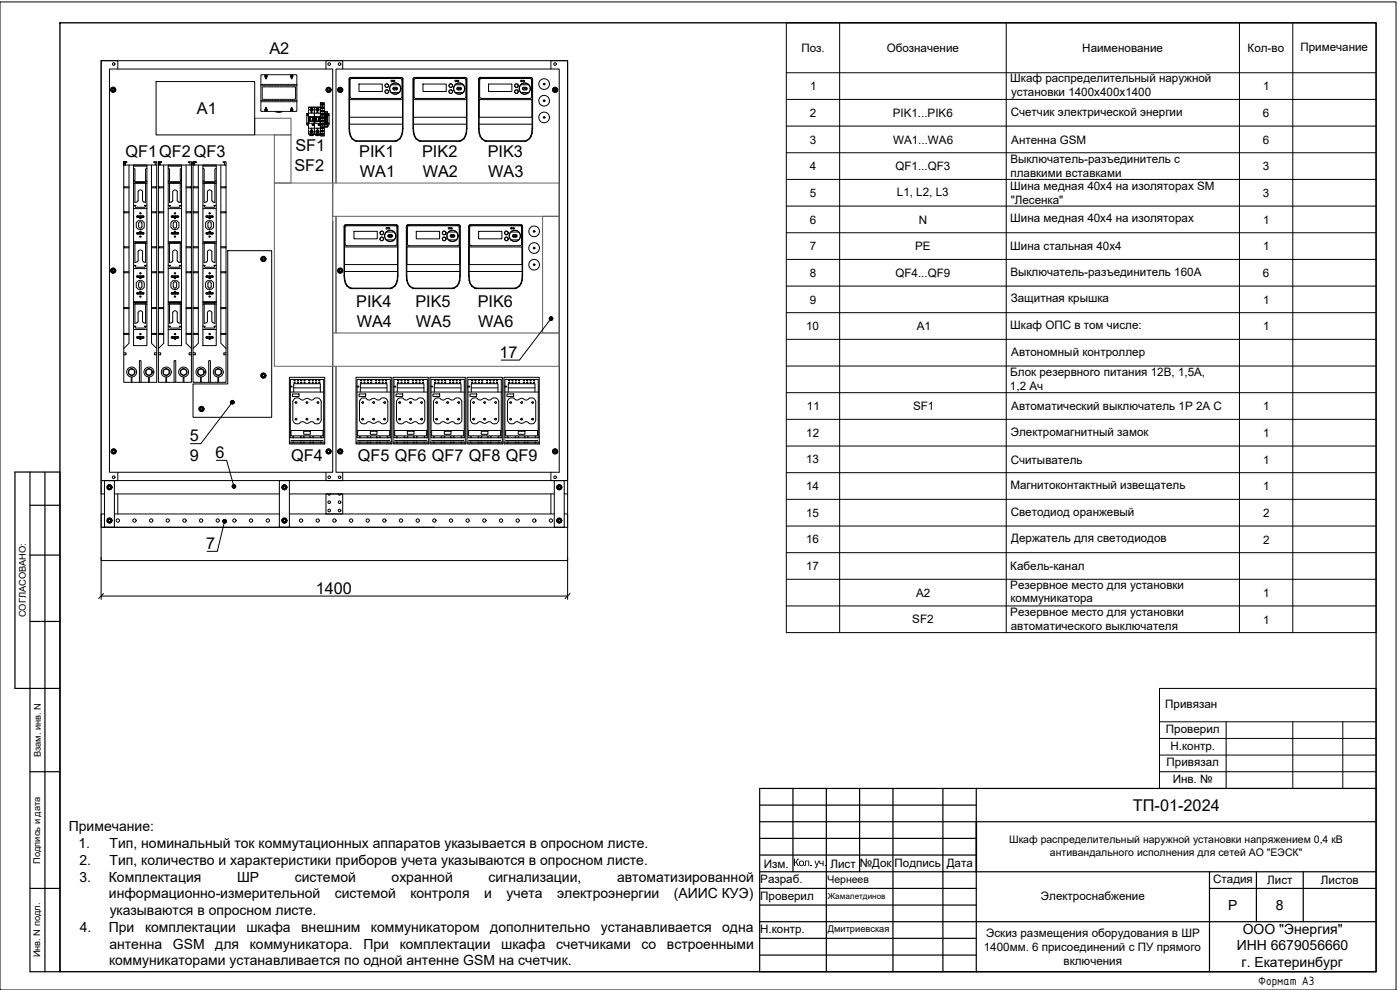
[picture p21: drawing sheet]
<svg xmlns="http://www.w3.org/2000/svg" width="420mm" height="297mm" viewBox="0 0 420 297" stroke-linecap="round" stroke-linejoin="round" font-family="sans-serif">
<defs><g id="words">
<g font-size="4.9">
<text x="80.8" y="16.2">A2</text>
<text x="59.1" y="34.2">A1</text>
<text x="37.7" y="47.2">QF1QF2 QF3</text>
<text x="88.7" y="45.4">SF1</text>
<text x="107.8" y="47.3">PIK1</text>
<text x="126.7" y="47.3">PIK2</text>
<text x="146.4" y="47.2">PIK3</text>
<text x="88.3" y="51.3">SF2</text>
<text x="108" y="53.1">WA1</text>
<text x="126.9" y="53.1">WA2</text>
<text x="146.5" y="53.1">WA3</text>
<text x="106.9" y="92.2">PIK4</text>
<text x="124.7" y="92.2">PIK5</text>
<text x="143.4" y="92.2">PIK6</text>
<text x="107.1" y="98.1">WA4</text>
<text x="124.8" y="98.1">WA5</text>
<text x="143.5" y="98.1">WA6</text>
<text x="149.9" y="107.4">17</text>
<text x="56.9" y="132.4">5</text>
<text x="64.7" y="137.4">6</text>
<text x="57" y="138.3">9</text>
<text x="87.4" y="138.4">QF4</text>
<text x="107.4" y="138.4">QF5 QF6 QF7 QF8 QF9</text>
<text x="61.9" y="164.7">7</text>
<text x="94.8" y="178.1">1400</text>
<text x="340" y="243.3">ТП-01-2024</text>
</g>
<g font-size="4.2">
<text x="20.7" y="249.4">Примечание:</text>
<text x="23.5" y="254.4">1.</text>
<text x="32.9" y="254.4">Тип, номинальный ток коммутационных аппаратов указывается в опросном листе.</text>
<text x="23.9" y="259.5">2.</text>
<text x="32.9" y="259.5">Тип, количество и характеристики приборов учета указываются в опросном листе.</text>
<text x="23.8" y="264.5">3.</text>
<text x="32.7" y="264.5">Комплектация</text>
<text x="32.7" y="269.6">информационно-измерительной</text>
<text x="71.1" y="264.5">ШР</text>
<text x="88.5" y="264.5">системой</text>
<text x="100.5" y="269.6">системой</text>
<text x="117.5" y="264.5">охранной</text>
<text x="123.2" y="269.6">контроля</text>
<text x="145.3" y="269.6">и</text>
<text x="146.6" y="264.5">сигнализации,</text>
<text x="152" y="269.6">учета</text>
<text x="167.2" y="269.6">электроэнергии</text>
<text x="185.2" y="264.5">автоматизированной</text>
<text x="202.2" y="269.6">(АИИС КУЭ)</text>
<text x="32.9" y="274.6">указываются в опросном листе.</text>
<text x="368.6" y="273.1">Р</text>
<text x="382.9" y="273">8</text>
<text x="23.9" y="279.6">4.</text>
<text x="32.7" y="279.6">При</text>
<text x="43.5" y="279.6">комплектации</text>
<text x="73.9" y="279.6">шкафа</text>
<text x="90.4" y="279.6">внешним</text>
<text x="111.3" y="279.6">коммуникатором</text>
<text x="147.1" y="279.6">дополнительно</text>
<text x="180.3" y="279.6">устанавливается</text>
<text x="216.7" y="279.6">одна</text>
<text x="373" y="280.1">ООО &quot;Энергия&quot;</text>
<text x="32.8" y="284.6">антенна</text>
<text x="51.9" y="284.6">GSM</text>
<text x="64.6" y="284.6">для</text>
<text x="75" y="284.6">коммуникатора.</text>
<text x="109.1" y="284.6">При</text>
<text x="120" y="284.6">комплектации</text>
<text x="150.4" y="284.6">шкафа</text>
<text x="166.9" y="284.6">счетчиками</text>
<text x="192.6" y="284.6">со</text>
<text x="200.2" y="284.6">встроенными</text>
<text x="371.2" y="285.1">ИНН 6679056660</text>
<text x="32.7" y="289.7">коммуникаторами устанавливается по одной антенне GSM на счетчик.</text>
<text x="372.6" y="290.2">г. Екатеринбург</text>
</g>
<text font-size="3.9" x="377.6" y="295.5">Формат А3</text>
<g font-size="3.5">
<text x="240.5" y="15.6">Поз.</text>
<text x="266.1" y="15.6">Обозначение</text>
<text x="324.8" y="15.6">Наименование</text>
<text x="374.4" y="15.6">Кол-во</text>
<text x="390.2" y="15.2">Примечание</text>
<text x="243.1" y="27.1">1</text>
<text x="303.2" y="24.6">Шкаф распределительный наружной</text>
<text x="303.4" y="28.8">установки 1400х400х1400</text>
<text x="379.1" y="27.1">1</text>
<text x="243.1" y="35.1">2</text>
<text x="267.9" y="35.1">PIK1...PIK6</text>
<text x="303.3" y="34.8">Счетчик электрической энергии</text>
<text x="379" y="35.1">6</text>
<text x="243" y="43.1">3</text>
<text x="268" y="43.1">WA1...WA6</text>
<text x="303.5" y="43.1">Антенна GSM</text>
<text x="379" y="43.1">6</text>
<text x="243.1" y="51.1">4</text>
<text x="268.7" y="51">QF1...QF3</text>
<text x="303.2" y="49">Выключатель-разъединитель с</text>
<text x="303.3" y="53.1">плавкими вставками</text>
<text x="379" y="51.1">3</text>
<text x="243" y="59.1">5</text>
<text x="269.2" y="58.8">L1, L2, L3</text>
<text x="303.2" y="57">Шина медная 40х4 на изоляторах SM</text>
<text x="379" y="59.1">3</text>
<text x="303.3" y="61.2">&quot;Лесенка&quot;</text>
<text x="243" y="67.1">6</text>
<text x="275.7" y="67.1">N</text>
<text x="303.2" y="66.7">Шина медная 40х4 на изоляторах</text>
<text x="379.1" y="67.1">1</text>
<text x="243" y="75.1">7</text>
<text x="274.6" y="75.1">PE</text>
<text x="303.2" y="75.1">Шина стальная 40х4</text>
<text x="379.1" y="75.1">1</text>
<text x="243" y="83.1">8</text>
<text x="268.7" y="83">QF4...QF9</text>
<text x="303.2" y="82.7">Выключатель-разъединитель 160А</text>
<text x="379" y="83.1">6</text>
<text x="243" y="91.1">9</text>
<text x="303.4" y="90.7">Защитная крышка</text>
<text x="379.1" y="91.1">1</text>
<text x="241.9" y="99.1">10</text>
<text x="275.2" y="99.1">А1</text>
<text x="303.2" y="98.7">Шкаф ОПС в том числе:</text>
<text x="379.1" y="99.1">1</text>
<text x="303.5" y="106.7">Автономный контроллер</text>
<text x="303.2" y="112.7">Блок резервного питания 12В, 1,5А,</text>
<text x="303.1" y="116.9">1,2 Ач</text>
<text x="242.2" y="123.1">11</text>
<text x="274" y="123.1">SF1</text>
<text x="303.5" y="123.1">Автоматический выключатель 1Р 2А С</text>
<text x="379.1" y="123.1">1</text>
<text x="242" y="131.1">12</text>
<text x="303.4" y="130.8">Электромагнитный замок</text>
<text x="379.1" y="131.1">1</text>
<text x="241.9" y="139.1">13</text>
<text x="303.3" y="139.1">Считыватель</text>
<text x="379.1" y="139.1">1</text>
<text x="241.9" y="147.1">14</text>
<text x="303.2" y="146.8">Магнитоконтактный извещатель</text>
<text x="379.1" y="147.1">1</text>
<text x="241.9" y="155.1">15</text>
<text x="303.3" y="154.7">Светодиод оранжевый</text>
<text x="379.1" y="155.1">2</text>
<text x="241.9" y="163.1">16</text>
<text x="303.5" y="162.7">Держатель для светодиодов</text>
<text x="379.1" y="163.1">2</text>
<text x="241.9" y="171.1">17</text>
<text x="303.2" y="171.1">Кабель-канал</text>
<text x="274.9" y="179.1">А2</text>
<text x="303.2" y="176.6">Резервное место для установки</text>
<text x="379.1" y="179.1">1</text>
<text x="303.2" y="185">Резервное место для установки</text>
<text x="303.3" y="180.8">коммуникатора</text>
<text x="273.8" y="187.1">SF2</text>
<text x="303.4" y="189.1">автоматического выключателя</text>
<text x="379.1" y="187.1">1</text>
<text x="349.7" y="212.5">Привязан</text>
<text x="349.9" y="220">Проверил</text>
<text x="351.3" y="225">Н.контр.</text>
<text x="350.1" y="230">Привязал</text>
<text x="351.9" y="234.9">Инв. №</text>
<text x="229.3" y="260.3">Изм.</text>
<text x="249.2" y="260.3">Лист</text>
<text x="258" y="260">№Док</text>
<text x="268.5" y="260">Подпись</text>
<text x="284.1" y="260">Дата</text>
<text x="228.2" y="269.9">Проверил</text>
<text x="228.2" y="265">Разраб.</text>
<text x="312.4" y="270">Электроснабжение</text>
<text x="364.1" y="265.1">Стадия</text>
<text x="380.3" y="265.3">Лист</text>
<text x="396.4" y="265.3">Листов</text>
<text x="228.2" y="280">Н.контр.</text>
<text x="295.9" y="281.1">Эскиз размещения оборудования в ШР</text>
<text x="295.3" y="285.3">1400мм. 6 присоединений с ПУ прямого</text>
<text x="319.2" y="289.5">включения</text>
</g>
<g font-size="3.1">
<text x="302.9" y="253.1">Шкаф распределительный наружной установки напряжением 0,4 кВ</text>
<text x="315.1" y="256.8">антивандального исполнения для сетей АО &quot;ЕЭСК&quot;</text>
<text x="238" y="259.8">Кол . уч.</text>
<text x="248.3" y="264.9">Чернеев</text>
</g>
<g font-size="2.8">
<text x="7.7" y="185.2" transform="rotate(-90 7.7 185.2)">СОГЛАСОВАНО:</text>
<text x="12.2" y="227.2" transform="rotate(-90 12.2 227.2)">Взам. инв. N</text>
<text x="12" y="259.2" transform="rotate(-90 12 259.2)">Подпись и дата</text>
<text x="248.4" y="279.8">Дмитриевская</text>
<text x="12" y="287.3" transform="rotate(-90 12 287.3)">Инв. N подл.</text>
</g>
<text font-size="2.4" x="248.4" y="269.8">Жамалетдинов</text>
</g></defs>
<path d="M18 6.8h395v284.8h-395z" fill="none" stroke="#000" stroke-width=".4"/>
<path d="M9 141.6v150h9v-150h-13.5v65h13.5M9 151.6h9M13.5 141.6v150M9 166.5h9M9 186.5h9M9 231.5h9M9 266.6h9" fill="none" stroke="#000" stroke-width=".36"/>
<!-- layer: 0 -->
<g fill="none" stroke="#000" stroke-width=".3">
<path d="M0 .6h419v296.4h-419zM30.4 18.2h139.9v140h-139.9zM236 6.8h177v183h-177zM252 6.8v183M302 6.8v183M372 6.8v183M388 6.8v183M33.3 26.9v.3l.3 .2M33.3 26.9l.3 .5M33.7 26.3l.3-.1 .3 .2M33.7 26.3l-.3 .2-.1 .4M33.7 26.3l-.4 .6"/>
<path d="M33.7 26.3l.6 .1M34.3 26.4l.3 .6M34.3 26.4l.3 .2v.4M34.6 27l-.4 .5-.6-.1M34.6 27a.64 .64 0 0 1-1 .4M35.3 20.7v-2.5h-4.9v126h4.9v-2.5M46.8 24.5h29.6v16h-29.6zM78.3 32.5v.8l.8 .1M78.3 23.5v.4M78.3 24.1v.4M78.3 24.7v.4M78.3 25.9v.4"/>
<path d="M78.3 26.5v.4M78.3 27.1v.4M78.3 27.7v.4M78.3 28.3v.4M78.3 28.9v.4M78.3 29.5v.4M78.3 30.7v.4M78.3 31.3v.4M78.3 31.9v.4M78.5 25.3h-.2v.4h.2M78.5 30.1h-.2v.4h.2M78.7 28.9v.8l.4 .1"/>
<path d="M78.7 30.5h.4M78.7 30.1h.4M78.7 25.3h.4M78.7 25.7h.4M78.7 27.1v.4M78.7 27.7v.4M78.7 28.3v.4M79.1 22.4l-.8 .1v.8M79.1 26.1l-.4 .1v.7M79.3 33.4h.4M79.3 22.4h.4M79.3 30.5h.4"/>
<path d="M79.3 30.1h.4M79.3 25.3h.4M79.3 25.7h.4M79.3 29.8h.4M79.3 26.1h.4M79.5 22.4l.2 .8M79.6 23l.1 .2M79.6 32.9l.1 .2M79.7 33.2l-.2-.3v.6M79.7 23.3l.1 .4 .1-.4M79.7 32.6l.1-.4 .1 .4M79.8 22.6l-.3 .2"/>
<path d="M79.8 22.7l-.2 .1M79.8 32.6l-.3 .2M79.8 32.7l-.2 .1 .5 .2-.3 .2M79.9 33.4h.4M79.9 22.4h.4M79.9 30.5h.4M79.9 30.1h.4M79.9 25.3h.4M79.9 25.7h.4M79.9 29.8h.4M79.9 26.1h.4M79.9 22.7l.2 .3"/>
<path d="M79.9 32.7l.2 .2M80 32.6l.2 .9M80.1 23.1l-.3 .1M80.1 22.8l-.5 .3M80.1 23.1l-.3 .2M80.1 33.1l-.3 .2M80.2 22.4v.6l-.2-.3M80.5 33.4h.4M80.5 22.4h.4M80.5 30.5h.4M80.5 30.1h.4M80.5 25.3h.4"/>
<path d="M80.5 25.7h.4M80.5 29.8h.4M80.5 26.1h.4M81.1 33.4h.4M81.1 22.4h.4M81.1 30.5h.4M81.1 30.1h.4M81.1 25.3h.4M81.1 25.7h.4M81.1 29.8h.4M81.1 26.1h.4M81.7 33.4h.4"/>
<path d="M81.7 22.4h.4M81.7 30.5h.4M81.7 30.1h.4M81.7 25.3h.4M81.7 25.7h.4M81.7 29.8h.4M81.7 26.1h.4M82.3 33.4h.4M82.3 22.4h.4M82.3 30.5h.4M82.3 30.1h.4M82.3 25.3h.4"/>
<path d="M82.3 25.7h.4M82.3 29.8h.4M82.3 26.1h.4M82.7 33.4l.6 .3M82.9 33.4h.4M82.9 22.4h.4M82.9 30.5h.4M82.9 30.1h.4M82.9 25.3h.4M82.9 25.7h.4M82.9 29.8h.4M82.9 26.1h.4"/>
<path d="M83.3 33.4v.1M83.5 33.4h.4M83.5 22.4h.4M83.5 30.5h.4M83.5 30.1h.4M83.5 25.3h.4M83.5 25.7h.4M83.5 29.8h.4M83.5 26.1h.4M83.5 33.7h.4M84.1 33.4l-.8 .1M84.1 33.4h.4"/>
<path d="M84.1 22.4h.4M84.1 30.5h.4M84.1 30.1h.4M84.1 25.3h.4M84.1 25.7h.4M84.1 29.8h.4M84.1 26.1h.4M84.6 33.4l-.5 .3M84.7 33.4h.4M84.7 22.4h.4M84.7 30.5h.4M84.7 30.1h.4"/>
<path d="M84.7 25.3h.4M84.7 25.7h.4M84.7 29.8h.4M84.7 26.1h.4M85.3 33.4h.4M85.3 22.4h.4M85.3 30.5h.4M85.3 30.1h.4M85.3 25.3h.4M85.3 25.7h.4M85.3 29.8h.4M85.3 26.1h.4"/>
<path d="M85.9 33.4h.4M85.9 22.4h.4M85.9 30.5h.4M85.9 30.1h.4M85.9 25.3h.4M85.9 25.7h.4M85.9 29.8h.4M85.9 26.1h.4M86.5 33.4h.4M86.5 22.4h.4M86.5 30.5h.4M86.5 30.1h.4"/>
<path d="M86.5 25.3h.4M86.5 25.7h.4M86.5 29.8h.4M86.5 26.1h.4M87.1 33.4h.4M87.1 22.4h.4M87.1 30.5h.4M87.1 30.1h.4M87.1 25.3h.4M87.1 25.7h.4M87.1 29.8h.4M87.1 26.1h.4"/>
<path d="M87.2 22.4l.3 1.3 .2-.4M87.3 23l.1 .2M87.3 32.9l.1 .2M87.4 33.2l-.2-.3v.6M87.4 32.6l.1-.4 .2 .4M87.5 22.6l-.3 .2M87.5 22.7l-.2 .1 .5 .3-.3 .1M87.5 32.6l-.3 .2M87.5 32.7l-.2 .1M87.7 22.7l.1 .3M87.7 32.7l.1 .2M87.7 33.4h.4"/>
<path d="M87.7 22.4h.4M87.7 30.5h.4M87.7 30.1h.4M87.7 25.3h.4M87.7 25.7h.4M87.7 29.8h.4M87.7 26.1h.4M87.7 32.6l.2 .9M87.8 33l-.3 .2M87.8 32.8l-.5 .2M87.8 23.1l-.3 .2M87.8 33.1l-.3 .2"/>
<path d="M87.9 22.4v.6l-.2-.3M88.3 22.4l.7 .1 .1 .8M88.3 26.1h.4v.8M88.3 30.5h.4M88.3 30.1h.4M88.3 25.3h.4M88.3 25.7h.4M88.7 28.9v.8l-.4 .1M88.7 27.1v.4M88.7 27.7v.4M88.7 28.3v.4M88.9 25.3h.2v.4h-.2"/>
<path d="M88.9 30.1h.2v.4h-.2M89.1 32.5l-.1 .8-.7 .1M89.1 23.5v.4M89.1 24.1v.4M89.1 24.7v.4M89.1 25.9v.4M89.1 26.5v.4M89.1 27.1v.4M89.1 27.7v.4M89.1 28.3v.4M89.1 28.9v.4M89.1 29.5v.4"/>
<path d="M89.1 30.7v.4M89.1 31.3v.4M89.1 31.9v.4M92.1 34.1h.5v3.5h-.5zM92.1 37.3h.5M92.1 37h.5M92.1 34.6h.5M92.1 36.9h.5M92.1 34.7h.5M92.1 34.4h.5M92.6 36.1v.9M92.6 35h.1"/>
<path d="M92.6 39.6v.6h.9v-.3h-.3M92.6 32.2h.9M92.6 33.6v1.4h1.4M92.6 37.8v.7h.5M92.6 33v.4M92.6 37.2v.4M92.6 38.5v.3M92.6 39v.4M92.6 34h.5M92.6 35.4v.8zM92.6 36.2h.2M92.7 36.5v.5h.4"/>
<path d="M92.7 36.5h1.6v.5h-.4M92.7 36.5h.1M92.8 35l-.2 .4M92.8 35h-.2v.5M92.8 35v.4M92.8 35.5v.5M92.8 36.2v.3M92.8 35h.2M93 35h.1M93 36.2v.2M93 35.2h.1M93 35.1h.1"/>
<path d="M93 35v.4M93 35.5v.4M93 35v.2h.8v1M93.1 39.4h.3l-.2-.2 .2 .2v-.2l-.1 .3M93.1 32.8h.3h-.3M93.1 33h.3zM93.1 39.3v.4M93.1 32.7v.4zM93.2 35.2h.1M93.2 35.2v1M93.2 33.3h.3v.4M93.2 39.5v.1"/>
<path d="M93.2 32.9v.1M93.3 34h.3v-.3h-.3v.3M93.3 38.5h.3v.3h-.3v-.3M93.3 33.2l.2 .1M93.3 37h.4M93.3 39.5h.1M93.3 32.9h.1M93.3 39.5l.2 .2M93.3 39.5v.1M93.3 33l.1 .2M93.3 32.9l.2 .2M93.3 32.9v.1"/>
<path d="M93.3 39.6h.1M93.4 39.6h-.3h.3l-.2 .2 .2-.2M93.4 39.4h-.3M93.4 39.1h.2M93.4 33l-.2 .2 .2-.2M93.4 39.4l-.1 .1M93.4 32.8l-.1 .1M93.4 39.6v.2M93.4 32.8h.1M93.4 32.6l.1 .1M93.4 32.8l-.2-.2 .2 .2M93.4 39.2h.2"/>
<path d="M93.4 33.2h.1M93.5 39.3h.1M93.5 32.2h1.8M93.5 39.1l-.3 .1M93.5 32.5l-.3 .1M93.5 39.1a.45 .45 0 0 0-.4 .4 .45 .45 0 0 0 .4 .4M93.5 32.5v-.3h-.9v.6M93.5 32.5l-.2 .1M93.5 32.5l.2 .1M93.5 32.5l.3 .1M93.5 32.2h.9v.2M93.5 39.1l.3 .1"/>
<path d="M93.5 39.1a.4 .4 0 0 1 .4 .4 .4 .4 0 0 1-.4 .4M93.5 35.2h.1M93.5 38.8v.3M93.5 39.4l.1 .1M93.5 32.8l.1 .1M93.5 33l.1 .2M93.5 39.7l.1 .1M93.6 39.3v.1M93.6 39.3l-.1 .1M93.6 32.6l-.1 .2M93.6 32.8h.1M93.6 39.6h.3h-.3l.2 .2"/>
<path d="M93.6 39.6l.2 .2zM93.6 33h.3zM93.6 32.8h.3M93.6 32.8l.2-.2zM93.6 33l.2 .2zM93.6 39.4v.1M93.6 39.6v.1M93.6 33l.2 .2M93.6 33v.1M93.6 32.8v.1M93.6 39.5l-.1 .2M93.6 39.5h.1"/>
<path d="M93.6 32.9l-.1 .1M93.6 32.9h.1M93.6 39.5v.1M93.6 32.9v.1M93.6 39.6h.1M93.6 33h.1M93.7 37.2h.4v.4h-.4zM93.7 37.2v.4M93.7 33.2l-.2 .1M93.8 39.2l-.2 .2h.3M93.8 32.6l-.2 .2h.3M93.8 33.3h-.3"/>
<path d="M93.8 39.9h-.3M93.8 39.2l-.2 .2M93.8 35.2h.1M93.8 35.2v.9M93.8 32.7l.1 .4zM93.9 34h.5M93.9 38.5h.5M93.9 39.3v.4M94 36.4h.1M94 36.2v.3v-.3l-.8-.1-.2 .4M94 37.3v.2h-.2l.3 .1M94 35.2l-.8 .1"/>
<path d="M94 35h.1M94 35v.4M94 35.5v.4M94.1 37.2l-.3 .1M94.1 35.4v-.4l.1 1.2M94.1 35.5v.4M94.1 36.2v.3M94.2 35.6v.4M94.2 36.2v.3M94.3 35.4v.8M94.4 35.2v.3v-.5h.2v1.5M94.4 36.1v2.4h1.8v-2.4"/>
<path d="M94.4 35h.1M94.4 32.4v-.2h.9v.3M94.4 32.4v2M94.4 34.6v.4M94.4 36.1v.7M94.4 37v.4M94.4 37.6v2.4M94.4 35.4v.8zM94.4 36.2h.2M94.4 35.4h.2M94.5 36.5h1.6v.5h-1.6zM94.5 36.5h.1"/>
<path d="M94.7 35l-.1 1.5M94.7 35h.1M94.7 35l.1 1.4M94.7 35.2h.1M94.7 35.1h.1M94.8 35v.2h.8v1M94.9 32.8h.3h-.3M94.9 33h.3zM95 35.2h.1M95 35.2v1M95 39.2l.2 .2h-.3M95 32.6l.2 .2z"/>
<path d="M95 32.6l.2 .2M95.1 39.5v.1M95.1 33l.1 .2M95.1 32.9v.1M95.1 34v-.3h.3v.3M95.1 38.5v.3h.3v-.3M95.1 39.6h.1M95.1 39.5l.1 .2M95.1 39.5h.1M95.1 32.9l.1 .1M95.1 32.9h.1M95.2 39.6h-.3h.3l-.2 .2 .2-.2"/>
<path d="M95.2 39.4h-.3M95.2 39.1h.2M95.2 33l-.2 .2 .2-.2M95.2 39.4l-.1 .1M95.2 32.8l-.1 .1M95.2 39.4l-.2-.2 .2 .2M95.2 39.6v.2M95.2 32.8h.1M95.2 32.6l.1 .2M95.2 39.2h.1M95.2 39.4v-.2v.2M95.2 33.2h.1"/>
<path d="M95.2 33v.1M95.2 39.7h.1M95.2 39.3h.1M95.3 39.9v.3h-.9v-.2M95.3 32.2h.9v1.8M95.3 32.2h.9M95.3 35.2h.1M95.3 33.3v.4M95.3 38.8v.3M95.3 39.1l-.5 .4 .5 .4M95.3 32.5l-.5 .4 .5 .4M95.3 39.1a.39 .39 0 0 0-.4 .4 .39 .39 0 0 0 .4 .4"/>
<path d="M95.3 32.5l-.4 .4 .4 .4M95.3 32.5l.4 .4-.4 .4M95.3 39.1l.4 .4-.4 .4M95.3 39.1l.3 .2M95.3 39.4h.1M95.3 39.4l.1 .1M95.3 32.8l.1 .1M95.3 32.6v.2M95.4 39.6l.2 .2zM95.4 32.8l.2-.2zM95.4 33l.2 .2zM95.4 39.6l-.1 .2"/>
<path d="M95.4 33l-.1 .2M95.4 33h.3zM95.4 32.8h.1M95.4 39.4v.1M95.4 32.8v.1M95.4 39.6h.3h-.3l.2 .2M95.4 39.4h.3M95.4 32.8h.3M95.4 33l.2 .2M95.4 39.5l-.1 .2M95.4 39.5l.1 .1M95.4 32.9l-.1 .1"/>
<path d="M95.4 39.5h.1M95.4 32.9h.1M95.4 39.6h.1M95.4 39.5v.1M95.4 33h.1M95.4 32.9v.1M95.5 37.2h.4v.4h-.4zM95.5 37.2v.4M95.5 39.5h.1M95.5 32.9v.1M95.5 37.5l.4 .1M95.6 39.2l-.2 .2h.3"/>
<path d="M95.6 39.2l-.2 .2M95.6 32.6l-.2 .2h.3M95.6 35.2h.1M95.6 35.2v.9M95.6 39.3v.4l-.3 .2M95.8 36.4h.1M95.8 37.3v.2h-.2M95.8 35h-1.4v-1h1.8v1.5M95.8 35.2l-.8 .1M95.9 37.2l-.4 .1M95.9 35l-.1 1.5-.2-.4-.8 .1v.3M95.9 35v1.5z"/>
<path d="M96 35.4v.8M96.1 35.4v.8M96.2 38.5v1.7l-2.7 .1M96.2 30.8h1.1v10h-1.1zM96.5 31.1l.2 .2-.2 .2M96.5 36.1l.2 .2-.2 .2M96.5 32.1l.2 .2-.2 .2M96.5 33.1l.2 .2-.2 .2M96.5 34.1l.2 .2-.2 .2M96.5 35.1l.2 .2-.2 .2M96.5 37.1l.2 .2-.2 .2M96.5 38.1l.2 .2-.2 .2"/>
<path d="M96.5 39.1l.2 .2-.2 .2M96.6 31.5l.2-.1 .1 .1M96.6 34.6l.2-.2 .1 .2M96.6 35.5l.2-.1 .1 .1M96.6 31.1l.2 .1 .1-.1M96.6 32.1l.2 .1 .1-.1M96.6 33.6l.2-.2 .1 .2M96.6 33.1l.2 .1 .1-.1M96.6 34.1l.2 .1 .1-.1M96.6 35.1l.2 .1 .1-.1M96.6 36.6l.2-.2 .1 .2M96.6 36.1l.2 .1 .1-.1"/>
<path d="M96.6 37.6l.2-.2 .1 .2M96.6 37.1l.2 .1 .1-.1M96.6 38.6l.2-.2 .1 .2M96.6 38.1l.2 .1 .1-.1M96.6 39.5l.2-.1 .1 .1M96.6 39.1l.2 .1 .1-.1M96.8 32.4l-.2 .2M96.8 32.4l.1 .2M96.8 32.3l.2 .2M97 31.1l-.2 .2 .2 .2M97 32.1l-.2 .2M97 33.1l-.2 .2 .2 .2"/>
<path d="M97 34.1l-.2 .2 .2 .2M97 35.1l-.2 .2 .2 .2M97 36.1l-.2 .2 .2 .2M97 37.1l-.2 .2 .2 .2M97 38.1l-.2 .2 .2 .2M97 39.1l-.2 .2 .2 .2M97.3 35.9l1 .1zM97.3 36v.2h1v-.2M97.3 36.2h1M97.3 37h1M97.3 37.1v.2h1v-.2M97.3 35.9h1"/>
<path d="M97.3 37.4v.5h1v-.5M97.3 36.8l1 .1zM97.3 36.5h1M97.3 36.5v.3h1v-.3M97.3 34.1v1.6h1v-1.6M97.3 33.9v.2M97.3 33.9v-.3h1v.3M97.3 37.9h.1M97.3 37.9h.2M97.3 38.1h1M97.3 37.9h1M97.3 33.5h1"/>
<path d="M97.3 33.5v.1M97.3 38v.1M97.3 34.1h1M97.3 33.9h1M97.5 38h.8zM97.6 35.4h.1M97.7 35.4h.1M97.6 34.5h.1M97.6 35.4l.1 .1M97.6 34.5l.1 .1M97.6 35.5h.1M97.6 34.6h.1"/>
<path d="M97.7 34.4l-.1 .1M97.7 34.4v.1M97.7 35.3v.1M97.7 35.4l-.1 .1M97.7 34.5v.1M97.9 34.3h.1M97.8 20.7v-2.5h5v2.5M97.9 35.1v.1M97.9 35.1h.1M97.9 35.1l-.2 .2M97.9 35.1l.1 .1M97.9 34.2l-.2 .2"/>
<path d="M97.9 34.2v.3h-.2M97.9 35.2l-.2 .2M97.9 34.3l-.2 .2zM97.9 34.3l-.2 .2M97.9 34.3l-.2 .1M97.9 35.2h.1M97.9 35.2l-.2 .1v-.2v.2M97.9 34.3l.1 .2-.3 .1M98 26.9l-.1 .4 .3 .2M98 35.1h-.1M98 34.2h-.1M98 35.2l-.3 .2"/>
<path d="M98 35.1h-.4v.3M98 34.2h-.4v.3M98 35.2l-.2-.1-.1 .2M98 35v.4l-.3 .1M98 35l-.4 .1v.3M98 34.2v.4h-.3M98 26.9l.2 .6M98 35.1h.1M98 35.1l-.1 .1M98 35.1v.3l-.3 .1M98 35.2h.1M98.1 35.2l-.2 .3-.3-.1"/>
<path d="M98.3 33.9v.2M98.3 37.9h.1M98.3 34.1h.4v3.5h-.4zM98.3 37h.4M98.3 33.5v.1M98.3 37.9v.1M98.3 34.6h.4M98.3 36.9h.4M98.3 34.7h.4M98.3 34.4h.4M98.3 26.4l.4-.2 .3 .3M98.3 26.4l-.3 .1v.4"/>
<path d="M98.4 26.4l-.4 .5M98.4 26.4l.6 .1M98.7 37.3h-1.4M99 26.5l.2 .5M99 26.5l.3 .2-.1 .3M99.2 27l-.3 .5h-.7M99.2 27a.65 .65 0 0 1-1 .5M101.7 27.5l.3 .2 .3-.2M101.7 27.5h.6M101.8 26.4l.4-.2 .3 .3M101.8 26.4a.63 .63 0 0 0-.1 1.1M101.8 26.4l-.3 .5 .2 .6"/>
<path d="M101.8 26.4l.7 .1M102.5 26.5l.2 .5M102.5 26.5l.3 .2-.1 .3M102.7 27l-.4 .5M102.7 27v.4l-.4 .1M104.7 38.6l.2 1.4M104.8 38.6h.1M104.9 40h.1M104.9 38.6h.1M104.9 29.9h15.9v5.3h-15.9zM104.9 38.6l.1 1.4M104.9 37.3h15.9"/>
<path d="M105 40l.3 .8M105 39.9v.1M105.1 24.1v4.9l.5 .5h14.8l.2-.5v-4.9M105.1 24l.5-.5h14.5l.5 .5M105.2 23.2h15.2M105.2 23.4h15.2M105.3 23.2l-.5 .5-.1 14.9M105.3 23.4l-.4 .3v14.9M107.7 25.2h7v2.3h-7zM117.4 25.4h2.4M117.4 27.8h2.4M118.1 26.2h1l.2 .6-.4 .2-.8-.1-.2-.3z"/>
<path d="M120.4 23.2l.5 .5v14.9M120.4 23.4l.4 .3v14.9M120.7 39.9v.1M120.7 40l-.7 1.6M120.8 38.6h.1M120.8 38.6l-.1 1.4M120.8 40h.1M120.9 38.6h.1M120.9 38.6l-.1 1.4M124 38.6h.1M124 38.6l.1 1.4M124.1 40h.1"/>
<path d="M124.1 38.6h.1M124.1 29.9h15.9v5.3h-15.9zM124.1 37.3h15.9M124.1 38.6l.1 1.4M124.2 40l.3 .8M124.2 39.9v.1M124.3 24l.5-.5h14.5l.5 .5M124.3 24.1v4.9l.5 .5h14.8l.2-.5v-4.9M124.4 23.2h15.2M124.4 23.4h15.2M124.4 23.2l-.4 .5-.1 14.9M124.4 23.4l-.3 .3v14.9"/>
<path d="M126.9 25.2h7v2.3h-7zM136.6 25.4h2.4M136.6 27.8h2.4M137.3 26.2h1l.2 .6-.4 .2-.8-.1-.2-.3zM139.6 23.2l.5 .5v14.9M139.6 23.4l.4 .3v14.9M139.9 39.9v.1M139.9 40l-.3 .8M140 38.6h.1M140 38.6l-.1 1.4M140 40h.1M140.1 38.6h.1"/>
<path d="M140.1 38.6l-.1 1.4M143.6 23.7v14.9M143.6 38.6l.2 1.4M143.7 38.6h.1M143.8 23.7v14.9M143.8 29.9h15.9v5.3h-15.9zM143.8 37.3h15.9M143.8 38.6l.1 1.4M143.8 40h.1M143.8 38.6h.1M143.9 40l.3 .8M143.9 39.9v.1"/>
<path d="M144 24.1v4.9l.5 .5M144.1 23.2h15.2M144.1 23.4h15.2M144.2 23.2l-.5 .5M144.2 23.4l-.4 .3M144.5 23.5h14.5l.5 .5M144.5 23.5l-.5 .5M146.6 25.2h7v2.3h-7zM156.3 25.4h2.4M156.3 27.8h2.4M157.8 26.2h-.8l-.2 .4 .2 .3 .8 .1M157.8 26.2l.4 .4-.4 .4"/>
<path d="M159.4 23.2l.5 .5v14.9M159.4 23.4l.3 .3M159.5 24.1v4.9l-.2 .5h-14.8M159.6 40l-.3 .8M159.6 39.9v.1M159.7 23.7v14.9M159.7 38.6l-.1 1.4M159.7 38.6h.1M159.7 40h.1M159.8 38.6l-.1 1.4M159.9 38.6h-.1M165.3 20.7v-2.5h5v126h-5v-2.5"/>
<path d="M166 26.9l-.1 .4 .3 .2M166 26.9l.2 .6M166.2 27.5l.3 .2 .3-.2M166.2 27.5h.6M166.3 26.4l.4-.2 .3 .3M166.3 26.4l-.3 .1v.4M166.3 26.4l-.3 .5M166.3 26.4l.7 .1M167 26.5l.2 .5M167 26.5l.3 .2-.1 .3M167.2 27l-.4 .5M167.2 27v.4l-.4 .1"/>
<path d="M236 21.8h177M236 29.8h177M236 37.8h177M37.1 56.1h1.6M37.1 56.4h1.6M37.4 56.1v.3M38.7 49.5v53.5l-1.6 1.6M40.1 49.5h4v54.2h-4zM40.1 50.5l.4 .2v3.5l-.4 .1M40.1 49.8h4M40.1 54.5h4M40.1 55h4"/>
<path d="M41.4 57.5v2.8l-.9 .5v-6h3.2v6l-.9-.5v-2.8M41.5 57.5a.71 .71 0 0 1 .6-.5 .71 .71 0 0 1 .7 .5M44.1 50.5l-.4 .2v3.5l.4 .1M45.5 49.5v53.5l1.5 1.6M45.5 56.1h1.5M45.5 56.4h1.5M46.6 49.5v-.7h-.5v-.3h.9v1M46.8 56.1v.3M47.5 56.1h1.6M47.5 56.4h1.6M47.8 56.1v.3M49.1 49.5v53.5l-1.6 1.6"/>
<path d="M50.5 49.5h4v54.2h-4zM50.5 50.5l.4 .2v3.5l-.4 .1M50.5 49.8h4M50.5 54.5h4M50.5 55h4M51.8 57.5v2.8l-.9 .5v-6h3.2v6l-.9-.5v-2.8M51.8 57.5a.71 .71 0 0 1 .7-.5 .71 .71 0 0 1 .7 .5M54.5 50.5l-.4 .2v3.5l.4 .1M55.9 49.5v53.5l1.5 1.6M55.9 56.1h1.5M55.9 56.4h1.5M57 49.5v-.7h-.5v-.3h.9v1"/>
<path d="M57.2 56.1v.3M57.9 56.1h1.6M57.9 56.4h1.6M58.2 56.1v.3M59.5 49.5v53.5l-1.6 1.6M60.9 49.5h4v54.2h-4zM60.9 50.5l.4 .2v3.5l-.4 .1M60.9 49.8h4M60.9 54.5h4M60.9 55h4M62.2 57.5a.71 .71 0 0 1 .7-.5 .71 .71 0 0 1 .7 .5M62.3 57.5l-.1 2.8-.9 .5v-6h3.2v6l-.7-.3-.2-.4"/>
<path d="M63.6 57.5v2.6M64.9 50.5l-.4 .2v3.5l.4 .1M66.3 49.5v53.5l1.5 1.6M66.3 56.1h1.5M66.3 56.4h1.5M67.4 49.5v-.7h-.4v-.3h.8v1M67.6 56.1v.3M92.9 40.3l.1 .4h.9l.2-.4M93.1 40.3h.1M93.1 40.4l.3 .1M93.1 40.3l.1 .1M93.1 40.3v.2h.3"/>
<path d="M93.4 40.5h.2M93.7 40.4l.2-.1v.2h-.3zM93.8 40.4h.1M94.4 40v.2h-1.8M94.7 40.3l.2 .4 .9-.1 .1-.3M94.9 40.3h.1M94.9 40.4l.2 .1M94.9 40.3v.2h.2M95.1 40.5h.3M95.5 40.4l.2-.1v.2h-.3zM95.6 40.4h.1M96.2 40.2l-.9 .1"/>
<path d="M96.5 40.1l.2 .2-.2 .2M96.6 40.6l.2-.2 .1 .2M96.6 40.1l.2 .1 .1-.1M97 40.1l-.2 .2 .2 .2M99.8 56.4v-35.7h-66.9v121h66.9v-75.3M100.8 54.9v-34.2h67v121h-67v-31.8M104.9 40l.3 .9M105.2 40.9h.1M105.2 40.9l.4 .7M105.3 40.8l.4 .8M105.3 40.8h.1M105.6 41.6l.1 .1"/>
<path d="M105.7 41.7l1.3 .7M105.7 41.5h.1M105.7 41.6l.9 .5M106.6 42.1h.1M106.6 42.2l.4 .1M107 42.4h.1M107 42.3h.1M107 42.4h11.7M107 42.3h11.7M118.7 42.3h.1M118.7 42.4h.1M119.1 42.2l-.4 .1"/>
<path d="M119.1 42.1h.1M119.9 41.6l-.8 .5M120 41.5h-.1M120 41.7l-1.3 .7M120.4 40.8h.1M120.5 40.9l-.4 .7M120.5 40.9h.1M120.8 40l-.3 .9M124.1 40l.3 .9M124.4 40.9h.1M124.4 40.9l.5 .8M124.5 40.8l.4 .8"/>
<path d="M124.5 40.8h.1M124.9 41.7l1.3 .7M124.9 41.5h.1M124.9 41.6l.9 .5M125.8 42.1h.1M125.8 42.2l.4 .1M126.2 42.4h.1M126.2 42.3h.1M126.2 42.4h11.7M126.2 42.3h11.7M137.9 42.3h.1M137.9 42.4h.1"/>
<path d="M138.3 42.2l-.4 .1M138.3 42.1h.1M139.1 41.6l-.8 .5M139.2 41.5h-.1M139.2 41.7l-1.3 .7M139.6 40.8l-.5 .8M139.6 40.8h.1M139.7 40.9l-.4 .7M139.7 40.9h.1M140 40l-.3 .9M143.8 40l.3 .9M144.1 40.9h.1"/>
<path d="M144.1 40.9l.5 .8M144.2 40.8l.4 .8M144.2 40.8h.1M144.6 41.7l1.3 .7h11.7l1.3-.7M144.6 41.5h.1M144.7 41.6l.8 .5M145.5 42.2l.4 .1M145.5 42.1h.1M145.9 42.3h.1M145.9 42.3h11.7M157.6 42.3h.1M157.9 42.2l-.3 .1"/>
<path d="M158 42.1h.1M158.8 41.6l-.8 .5M158.9 41.5h.1M159.3 40.8l-.4 .8M159.3 40.8h.1M159.4 40.9l-.5 .8M159.4 40.9h.1M159.7 40l-.3 .9M236 45.8h177M236 53.8h177M37.1 63.5h1.6M37.1 63.8h1.6"/>
<path d="M37.1 74h1.6M37.1 74.3h1.6M37.4 63.5v.3M37.4 74v.3M40.1 61.6h.7l-.3 .1 .2 .5h2.8l.1-.5-.2-.1h.7M40.1 79.6h.7l-.3 .1 .2 .5h2.8l.1-.5-.2-.1h.7M40.1 62.6h4M40.1 72.5h4M40.1 73h4M41 64.8h2l.2 .2-.2 .3-1.8-.1zM41 69.8h2l.2 .2-.2 .2h-1.8zM41.5 66.2h1.2a1.74 1.74 0 0 1 0 2.6h-1.2a1.7 1.7 0 0 1 0-2.6z"/>
<path d="M41.6 67.1v.9M41.6 67.1a.5 .5 0 0 1 .5-.5 .5 .5 0 0 1 .5 .5v.9a.49 .49 0 0 1-.5 .4 .49 .49 0 0 1-.5-.5M42.8 75.5a.71 .71 0 0 0-.7-.5 .71 .71 0 0 0-.7 .5v2.8l-.9 .5v-6h3.2v6l-.9-.5v-2.8M45.5 63.5h1.5M45.5 63.8h1.5M45.5 74h1.5M45.5 74.3h1.5M46.8 63.5v.3M46.8 74v.3M47.5 63.5h1.6M47.5 63.8h1.6M47.5 74h1.6"/>
<path d="M47.5 74.3h1.6M47.8 63.5v.3M47.8 74v.3M50.5 61.6h.7l-.3 .1 .2 .5h2.8l.2-.5-.3-.1h.7M50.5 79.6h.7l-.3 .1 .2 .5h2.8l.2-.5-.3-.1h.7M50.5 62.6h4M50.5 72.5h4M50.5 73h4M50.9 72.8h3.2v6l-.9-.5v-2.8a.7 .7 0 0 0-.7-.5 .7 .7 0 0 0-.7 .5v2.8l-.9 .5zM51.9 66.2h1.2a1.7 1.7 0 0 1 0 2.6h-1.2a1.7 1.7 0 0 1 0-2.6zM52.3 66.6a.5 .5 0 0 1 .7 .5v.8a.51 .51 0 0 1-.5 .5 .51 .51 0 0 1-.5-.4v-.9zM53.4 64.8h-1.8l-.2 .2 .2 .2 1.8 .1"/>
<path d="M53.4 69.8h-1.8l-.2 .2 .2 .2h1.8M53.4 64.8l.2 .2-.2 .2M53.4 69.8l.2 .2-.2 .2M55.9 63.5h1.5M55.9 63.8h1.5M55.9 74h1.5M55.9 74.3h1.5M57.2 63.5v.3M57.2 74v.3M57.9 63.5h1.6M57.9 63.8h1.6M57.9 74h1.6"/>
<path d="M57.9 74.3h1.6M58.2 63.5v.3M58.2 74v.3M60.9 61.6h.7l-.3 .1 .2 .5h2.8l.2-.5-.3-.1h.7M60.9 79.6h.7l-.3 .1 .2 .5h2.8l.2-.5-.3-.1h.7M60.9 62.6h4M60.9 72.5h4M60.9 73h4M61.8 64.8h2l.2 .2-.2 .3-1.8-.1zM61.8 69.8h2l.2 .2-.2 .2h-1.8zM62.3 66.2h1.2a1.7 1.7 0 0 1 0 2.6h-1.2a1.74 1.74 0 0 1 0-2.6zM62.6 66.6a.5 .5 0 0 1 .8 .5v.8a.5 .5 0 0 1-.5 .5 .5 .5 0 0 1-.5-.4v-.9z"/>
<path d="M63.6 75.5v2.6M63.6 75.5a.7 .7 0 0 0-.7-.5 .7 .7 0 0 0-.6 .5l-.1 2.8-.9 .5v-6h3.2v6l-.7-.3-.2-.4M66.3 63.5h1.5M66.3 63.8h1.5M66.3 74h1.5M66.3 74.3h1.5M67.6 63.5v.3M67.6 74v.3M68.3 75.2h13.2v50h-23.6v-10h10.4zM78.4 77.6a.62 .62 0 0 0 .9 .7M78.4 77.6l.3 .6 .6 .1M78.8 77.1l.3-.1 .3 .2"/>
<path d="M78.8 77.1l-.4 .2v.3M78.8 77.1l-.4 .5M78.8 77.1l.6 .1M79.4 77.2l.3 .6M79.4 77.2l.3 .2v.4M79.7 77.8l-.4 .5M79.7 77.8l-.1 .3-.3 .2M100.8 64.9v35M103.4 74.1h15.9v5.3h-15.9zM103.6 68l.5-.3 14.8 .1 .2 .4v5.3l-.5 .2h-14.8l-.2-.5zM103.7 67.6h15.2M103.7 67.5l-.3 .4v14.9"/>
<path d="M106.2 69.4h7v2.3h-7zM115.9 69.6h2.4M115.9 72h2.4M116.6 70.4h1l.2 .6-.4 .2-.8-.1-.2-.3zM118.9 67.5l.4 .4v14.9M121.9 67.9l.2 16.3M122 67.9l.5-.5h15.1l.5 .2 .1 15.2-.5 2.3M122.1 67.9v14.9M122.1 74.1h15.9v5.3h-15.9zM122.4 67.6h15.2M122.5 67.5l-.4 .4M124.9 69.4h7v2.3h-7z"/>
<path d="M134.6 69.6h2.4M134.6 72h2.4M135.3 70.4h1l.2 .6-.4 .2-.8-.1-.2-.3zM137.3 67.7h-14.5l-.5 .5v5l.2 .5h14.8M137.3 67.7l.5 .5v5l-.5 .5M137.7 67.5l.3 .4v14.9M140.6 67.9v14.9M140.7 67.9l.4-.5h15.2l.5 .2-.1 16.6M140.8 74.1h15.9v5.3h-15.9zM141.1 67.6h15.2M141.1 67.5l-.3 .4v14.9M141.5 73.7h14.5"/>
<path d="M141.5 67.7h14.5M141.5 67.7l-.6 .5 .1 5 .5 .5M143.6 69.4h7v2.3h-7zM153.3 69.6h2.4M153.3 72h2.4M154.8 70.4h-.8l-.2 .4 .2 .3 .8 .1M154.8 70.4l.4 .4-.4 .4M156 67.7l.5 .5v5l-.5 .5M156.3 67.5l.4 .4v14.9M236 61.8h177M236 69.8h177M236 77.8h177"/>
<path d="M33.3 81.1v.4l.3 .2M33.3 81.1l.3 .6M33.6 81.7l.3 .2 .3-.1M33.6 81.7l.6 .1M33.7 80.6a.63 .63 0 0 1 .9 .7M33.7 80.6l-.3 .2-.1 .3M33.7 80.6l-.4 .5M33.7 80.6l.6 .1 .3 .6M34.6 81.3l-.4 .5M34.6 81.3l-.1 .3-.3 .2M37.1 81.5h1.6M37.1 81.8h1.6"/>
<path d="M37.1 92.3h1.6M37.1 92.6h1.6M37.4 81.5v.3M37.4 92.3v.3M40.1 97.9h.7l-.3 .1 .2 .4h2.8l.1-.4-.2-.1h.7M40.1 80.6h4M40.1 90.8h4M40.1 91.3h4M40.1 98.9h4M40.1 90.5h4M40.9 84.8a1.54 1.54 0 0 1 2.4 0 1.35 1.35 0 0 1-1.2 2 1.35 1.35 0 0 1-1.2-2zM41 87.8l2-.1 .2 .3-.2 .3-1.8-.1z"/>
<path d="M41.2 83.3h1.8M41.2 83.2l-.2-.2 .2-.3h1.8l.2 .3-.2 .2M41.4 96.4l-.1 .3-.8 .3v-6h3.2v6l-.7-.3-.2-.3M41.6 85.1v.8M41.6 85a.5 .5 0 0 1 .5-.5 .5 .5 0 0 1 .5 .5M42.6 85.1v.8a.5 .5 0 0 1-.5 .5 .5 .5 0 0 1-.5-.5M42.8 93.8v2.6M42.8 93.8a.71 .71 0 0 0-.7-.6 .71 .71 0 0 0-.6 .6l-.1 2.6M45.5 81.5h1.5M45.5 81.8h1.5M45.5 92.3h1.5M45.5 92.6h1.5"/>
<path d="M46.8 81.5v.3M46.8 92.3v.3M47.5 81.5h1.6M47.5 81.8h1.6M47.5 92.3h1.6M47.5 92.6h1.6M47.8 81.5v.3M47.8 92.3v.3M50.5 97.9h.7l-.3 .1 .2 .4h2.8l.2-.4-.3-.1h.7M50.5 80.6h4M50.5 90.8h4M50.5 91.3h4"/>
<path d="M50.5 98.9h4M50.5 90.5h4M51.3 84.8a1.56 1.56 0 0 1 2.4 0 1.35 1.35 0 0 1-1.2 2 1.35 1.35 0 0 1-1.2-2zM51.6 83.3h1.8M51.8 96.4v-2.6a.71 .71 0 0 1 .7-.6 .71 .71 0 0 1 .7 .6v2.6M51.9 96.4l-.2 .3-.8 .3v-6h3.2v6l-.7-.3-.2-.3M52 85.1v.8a.5 .5 0 0 0 .5 .5 .5 .5 0 0 0 .5-.5v-.8M52 85a.5 .5 0 0 1 .5-.5 .5 .5 0 0 1 .5 .5M53.4 82.7h-1.8l-.2 .3 .2 .2M53.4 87.7h-1.8l-.2 .3 .2 .2 1.8 .1M53.4 82.7l.2 .3-.2 .2M53.4 87.7l.2 .3-.2 .2"/>
<path d="M55.9 81.5h1.5M55.9 81.8h1.5M55.9 92.3h1.5M55.9 92.6h1.5M57.2 81.5v.3M57.2 92.3v.3M57.9 81.5h1.6M57.9 81.8h1.6M57.9 92.3h1.6M57.9 92.6h1.6M58.2 81.5v.3M58.2 92.3v.3"/>
<path d="M60.9 97.9h.7l-.3 .1 .2 .4h2.8l.2-.4-.3-.1h.7M60.9 80.6h4M60.9 90.8h4M60.9 91.3h4M60.9 98.9h4M60.9 90.5h4M61.8 87.8l2-.1 .2 .3-.2 .3-1.8-.1zM62 83.3h1.8M62 83.2l-.2-.2 .2-.3h1.8l.2 .3-.2 .2M62.3 96.4l-.2 .3-.8 .3v-6h3.2v6l-.7-.3-.2-.3M62.3 84.2h1.2a1.7 1.7 0 0 1 0 2.6h-1.2a1.74 1.74 0 0 1 0-2.6zM62.4 85a.5 .5 0 0 1 .5-.5 .5 .5 0 0 1 .5 .5"/>
<path d="M62.4 85.1v.8a.5 .5 0 0 0 .5 .5 .5 .5 0 0 0 .5-.5v-.8M63.6 93.8v2.6M63.6 93.8a.71 .71 0 0 0-.7-.6 .71 .71 0 0 0-.7 .6l.1 2.6M66.3 81.5h1.5M66.3 81.8h1.5M66.3 92.3h1.5M66.3 92.6h1.5M67.6 81.5v.3M67.6 92.3v.3M101.7 81.7l.3 .2 .3-.1M101.7 81.7l.6 .1M101.8 80.6a.63 .63 0 0 1 .9 .7"/>
<path d="M101.8 80.6a.61 .61 0 0 0-.1 1.1M101.8 80.6l-.3 .5 .2 .6M101.8 80.6l.7 .1 .2 .6M102.7 81.3l-.4 .5M102.7 81.3v.3l-.4 .2M103.4 84.2l-.1-16.3 .4-.5h15.2l.5 .2-.1 16.6M103.4 84.2l.3 .9M103.4 84.2h.1M103.4 82.8h.1M103.4 82.8l.1 1.4M103.4 81.5h15.9M103.5 84.2l.7 1.5"/>
<path d="M103.5 84.1v.1M103.7 85.1h.1M103.7 85.1l.4 .7M103.8 85h.1M104.1 85.8l.1 .1M104.2 85.9l.8 .6M104.2 85.7h.1M104.2 85.8l.9 .5M105 86.5l.5 .1M105.1 86.3h.1M105.1 86.3l.4 .2M105.5 86.6h.1"/>
<path d="M105.5 86.4v.1M105.5 86.6h11.7M105.5 86.5h11.7M117.2 86.4v.1M117.2 86.6h.1M117.6 86.3l-.4 .2M117.6 86.3h.1M117.7 86.5l-.5 .1M118.4 85.8l-.8 .5M118.5 85.7h-.1M118.5 85.9l-.9 .6M118.9 85h.1"/>
<path d="M119 85.1l-.4 .7M119 85.1h.1M119.2 84.1v.1M119.2 84.2l-.8 1.5M119.3 82.8h.1M119.3 84.2l-.3 .9M119.3 82.8l-.1 1.4M119.3 84.2h.1M122.1 84.2l.3 .9M122.1 84.2h.1M122.1 82.8h.1M122.1 81.5h15.9"/>
<path d="M122.1 82.8l.1 1.4M122.2 84.2l.3 .8M122.2 84.1v.1M122.4 85.1h.1M122.4 85.1l.5 .8M122.5 85l.4 .7M122.5 85h.1M122.9 85.9l.8 .6M122.9 85.8l.9 .5M122.9 85.7h.1M123.7 86.5l.5 .1M123.8 86.3l.4 .2"/>
<path d="M123.8 86.3h.1M124.2 86.6h.1M124.2 86.4v.1M124.2 86.6h11.7M124.2 86.5h11.7M135.9 86.4v.1M135.9 86.6h.1M136.2 86.3l-.3 .2M136.3 86.3h.1M136.3 86.5l-.4 .1M136.4 86.5h-.1M137.1 85.8l-.8 .5"/>
<path d="M137.2 85.7h.1M137.2 85.9l-.8 .6M137.6 85l-.4 .7M137.6 85h.1M137.7 85.1l-.5 .8M137.7 85.1h.1M137.9 84.1v.1M138 82.8l-.4 2.2M138 82.8h.1M138 84.2h.1M140.7 82.8l.1 1.4M140.8 84.2l.3 .9"/>
<path d="M140.8 84.2h.1M140.8 82.8h.1M140.8 81.5h15.9M140.8 82.8l.1 1.4M140.9 84.2l.3 .8M140.9 84.1v.1M141.1 85.1h.1M141.1 85.1l.5 .8M141.2 85l.4 .7M141.2 85h.1M141.6 85.9l.8 .6M141.6 85.7h.1"/>
<path d="M141.6 85.8l.9 .5M142.4 86.5h12.6M142.5 86.3h.1M142.5 86.3l.4 .2M142.9 86.4v.1M142.9 86.5h11.7M154.6 86.4v.1M155 86.3l-.4 .2M155 86.3h.1M155.1 86.5h-.1M155.8 85.8l-.8 .5M155.9 85.7h-.1"/>
<path d="M155.9 85.9l-.9 .6M156.3 85l-.4 .7M156.3 85h.1M156.4 85.1l-.5 .8M156.4 85.1h.1M156.6 84.1v.1M156.6 84.2l-.3 .8M156.7 82.8h.1M156.7 84.2l-.3 .9M156.7 82.8l-.1 1.4M156.7 84.2h.1M165.1 96l-9.2 12h-5.5"/>
<path d="M236 85.8h177M236 93.8h177M37.1 105.9h.7v.6h-.7M37.1 100h1.6M37.1 100.3h1.6M37.4 100v.3M38.6 111.1l.9-.5 .9 .5v1l-.9 .5-.9-.5zM39.4 113.1v1.6h-2.3v-66.2h.9v.3h-.4v.7v-.7h.4v-.3h-.9v1h9.9v65.2h-2.2v-1.6M39.6 113.1v1.6h5v-1.6M41 101.1l2-.1 .2 .2-.2 .3h-1.8zM41.8 114.7v-6.5h.5v6.5M43.8 111.1l.9-.5 .9 .5v1l-.9 .5-.9-.5z"/>
<path d="M45.5 100h1.5M45.5 100.3h1.5M46.8 100v.3M47 105.9h-.6v.6h.6M47.5 105.9h.7v.6h-.7M47.5 100h1.6M47.5 100.3h1.6M47.8 100v.3M49 111.1l.9-.5 .9 .5v1l-.9 .5-.9-.5zM49.8 113.1v1.6h-2.3v-66.2h1v.3h-.5v.7v-.7h.5v-.3h-1v1h9.9v65.2h-2.2v-1.6M50 113.1v1.6h5v-1.6M52.2 114.7v-6.5h.5v6.5"/>
<path d="M53.4 101h-1.8l-.2 .2 .2 .3h1.8M53.4 101l.2 .2-.2 .3M54.2 111.1l.9-.5 .9 .5v1l-.9 .5-.9-.5zM55.9 100h1.5M55.9 100.3h1.5M57.2 100v.3M57.4 105.9h-.7v.6h.7M57.9 105.9h.7v.6h-.7M57.9 100h1.6M57.9 100.3h1.6M58.2 100v.3M59.4 111.1l.9-.5 .9 .5v1l-.9 .5-.9-.5z"/>
<path d="M60.2 113.1v1.6h-2.3v-66.2h.9v.3h-.4v.7v-.7h.4v-.3h-.9v1h9.9v65.2h-2.2v-1.6M60.4 113.1v1.6h5v-1.6M61.8 101.1l2-.1 .2 .2-.2 .3h-1.8zM62.6 114.7v-6.5h.5v6.5M64.6 111.1l.9-.5 .9 .5v1l-.9 .5-.9-.5zM66.3 100h1.5M66.3 100.3h1.5M67.6 100v.3M67.8 105.9h-.6v.6h.6M78.4 112.6v.4l.3 .2M78.4 112.6l.3 .6M78.7 113.2l.3 .2 .3-.1"/>
<path d="M78.7 113.2l.6 .1M78.8 112.1l.3-.1 .3 .2M78.8 112.1l-.4 .2v.3M78.8 112.1l-.4 .5M78.8 112.1l.6 .1M79.4 112.2l.3 .6M79.4 112.2l.3 .2v.4M79.7 112.8l-.4 .5M79.7 112.8l-.1 .3-.3 .2M86.8 113.2h10.7v20h-10.7zM87.1 113.8h10v17.5h-10zM87.1 115.9h.6v.2h-.6z"/>
<path d="M87.1 117.6h10M87.8 118.2h1.9v.8h-1.9zM88.1 117.6v-2.5h8v2.5M88.1 116.4h8M88.4 119.6a1.4 1.4 0 0 1 2 .4h.7a1.59 1.59 0 0 1 2.3 0h.5a1.4 1.4 0 0 1 1.4-.6 1.4 1.4 0 0 1 1.1 1v5.8a1.4 1.4 0 0 1-1.1 1 1.4 1.4 0 0 1-1.4-.6h-.8a1.64 1.64 0 0 1-2.3-.1l-.4 .1a1.41 1.41 0 0 1-1.4 .6 1.41 1.41 0 0 1-1.1-1v-5.8zM106.8 113.2h10.6v20h-10.6zM107.1 113.8h10v17.5h-10zM107.1 115.9h.6v.2h-.6zM107.1 117.6h10M107.8 118.2h1.9v.8h-1.9zM108.1 117.6v-2.5h8v2.5M108.1 116.4h8"/>
<path d="M108.4 119.6a1.4 1.4 0 0 1 2 .4h.7a1.44 1.44 0 0 1 2.2 0h.6a1.42 1.42 0 0 1 2.5 .4v5.8a1.41 1.41 0 0 1-1.1 1 1.41 1.41 0 0 1-1.4-.6h-.8a1.64 1.64 0 0 1-2.3-.1l-.4 .1a1.41 1.41 0 0 1-1.4 .6 1.41 1.41 0 0 1-1.1-1v-5.8zM117.9 113.2h10.6v20h-10.6zM118.2 113.8h10v17.5h-10zM118.2 115.9h.6v.2h-.6zM118.2 117.6h10M118.9 118.2h2v.8h-2zM119.2 117.6v-2.5h8v2.5M119.2 116.4h8M119.5 119.6a1.39 1.39 0 0 1 2 .4h.8a1.56 1.56 0 0 1 2.2 0h.5a1.4 1.4 0 0 1 1.4-.6 1.4 1.4 0 0 1 1.1 1v5.8a1.4 1.4 0 0 1-1.1 1 1.4 1.4 0 0 1-1.4-.6h-.8a1.61 1.61 0 0 1-2.2-.1l-.5 .1a1.39 1.39 0 0 1-1.4 .6 1.39 1.39 0 0 1-1.1-1v-5.8zM129 113.2h10.6v20h-10.6zM129.3 113.8h10v17.5h-10zM129.3 115.9h.6v.2h-.6z"/>
<path d="M129.3 117.6h10M129.9 118.2h2.1v.8h-2.1zM130.3 117.6v-2.5h8v2.5M130.3 116.4h8M130.6 119.6a1.37 1.37 0 0 1 2 .4h.7a1.42 1.42 0 0 1 2.2 0h.6a1.42 1.42 0 0 1 2.5 .4v5.8a1.41 1.41 0 0 1-1.1 1 1.41 1.41 0 0 1-1.4-.6h-.8a1.64 1.64 0 0 1-2.2-.1l-.5 .1a1.39 1.39 0 0 1-1.4 .6 1.39 1.39 0 0 1-1.1-1v-5.8zM140.1 113.2h10.6v20h-10.6zM140.4 113.8h10v17.5h-10zM140.4 115.9h.6v.2h-.6zM140.4 117.6h10M141.1 118.2h1.9v.8h-1.9zM141.4 117.6v-2.5h8v2.5M141.4 116.4h8"/>
<path d="M141.7 119.6a1.4 1.4 0 0 1 2 .4h.7a1.59 1.59 0 0 1 2.3 0h.5a1.4 1.4 0 0 1 1.4-.6 1.4 1.4 0 0 1 1.1 1v5.8a1.4 1.4 0 0 1-1.1 1 1.4 1.4 0 0 1-1.4-.6h-.8a1.61 1.61 0 0 1-2.2-.1l-.5 .1a1.41 1.41 0 0 1-1.4 .6 1.41 1.41 0 0 1-1.1-1v-5.8zM151.2 113.2h10.6v20h-10.6zM151.5 113.8h10v17.5h-10zM151.5 115.9h.6v.2h-.6zM151.5 117.6h10M152.1 118.2h2.1v.8h-2.1zM152.5 117.6v-2.5h8v2.5M152.5 116.4h8M152.8 119.6a1.39 1.39 0 0 1 2 .4h.8a1.56 1.56 0 0 1 2.2 0h.5a1.4 1.4 0 0 1 1.4-.6 1.4 1.4 0 0 1 1.1 1v5.8a1.4 1.4 0 0 1-1.1 1 1.4 1.4 0 0 1-1.4-.6h-.8a1.61 1.61 0 0 1-2.2-.1l-.5 .1a1.39 1.39 0 0 1-1.4 .6 1.39 1.39 0 0 1-1.1-1v-5.8zM236 101.8h177M236 109.8h177M236 117.8h177"/>
<path d="M33.8 134.9a.68 .68 0 0 0-.3 .7 .68 .68 0 0 0 .5 .6l.4-.2M33.8 134.9a.62 .62 0 0 1 .9 .6M33.9 134.9a.62 .62 0 0 0-.4 .8 .62 .62 0 0 0 .9 .3M33.9 134.9h.6l.2 .6M34.7 135.5v.4l-.3 .1M34.7 135.5l-.3 .5M60.1 123.2l.3 .2 .3-.1M60.1 123.2l.6 .1M60.8 122.2l.3 .2v.4M60.8 122.2a.69 .69 0 0 0-.8 0 .69 .69 0 0 0-.2 .8l.3 .2M60.8 122.2a.62 .62 0 0 0-.8 .1 .62 .62 0 0 0 .1 .9M60.8 122.2l.3 .6"/>
<path d="M61.1 122.8l-.1 .3-.3 .2M61.1 122.8l-.4 .5M64.9 138.1h3.1l2.1 7.3M69.4 121.1l-9.1 12h-3.2M86.8 132.9h10.7M86.8 132.6h10.7M87.3 129.2h9.6v1.6h-9.6zM87.4 132.1h9.5M87.9 131.3v-.3h.2v.3M87.9 132.6v.3M88.1 132.6v.3M90.2 131.3v-.3h.2v.3"/>
<path d="M90.2 132.6v.3M90.4 132.6v.3M91.1 131.3v-.3h.2v.3M91.1 132.6v.3M91.1 129.4h2v.9h-2zM91.3 132.6v.3M93 131.3v-.3h.2v.3M93 132.6v.3M93.2 132.6v.3M93.9 131.3v-.3h.2v.3M93.9 132.6v.3M94.1 132.6v.3"/>
<path d="M96.2 131.3v-.3h.2v.3M96.2 132.6v.3M96.4 132.6v.3M98.3 134.9a.63 .63 0 0 1 .9 .6M98.3 134.9a.62 .62 0 0 0-.1 1.1M98.4 134.9l-.4 .5 .2 .5M98.4 134.9h.6l.2 .6M99.2 135.5l-.3 .5-.7-.1M99.2 135.5a.65 .65 0 0 1-1 .5M101.7 136l.3 .2 .3-.2M101.7 135.9l.6 .1M101.8 134.9a.63 .63 0 0 1 .9 .6"/>
<path d="M101.8 134.9a.61 .61 0 0 0-.1 1.1M101.8 134.9l-.3 .5 .2 .5M101.8 134.9h.7l.2 .6M102.7 135.5l-.4 .5M102.7 135.5v.4l-.4 .1M106.8 132.9h10.6M106.8 132.6h10.6M107.3 129.2h9.6v1.6h-9.6zM107.4 132.1h9.5M107.9 131.3v-.3h.2v.3M107.9 132.6v.3M108.1 132.6v.3"/>
<path d="M110.2 131.3v-.3h.2v.3M110.2 132.6v.3M110.4 132.6v.3M111.1 131.3v-.3h.2v.3M111.1 132.6v.3M111.1 129.4h2v.9h-2zM111.3 132.6v.3M113 131.3v-.3h.2v.3M113 132.6v.3M113.2 132.6v.3M113.9 131.3v-.3h.2v.3M113.9 132.6v.3"/>
<path d="M114.1 132.6v.3M116.2 131.3v-.3h.2v.3M116.2 132.6v.3M116.4 132.6v.3M117.9 132.9h10.6M117.9 132.6h10.6M118.4 132.1h9.6M118.4 129.2h9.6v1.6h-9.6zM119 131.3v-.3h.2v.3M119 132.6v.3M119.2 132.6v.3M121.3 131.3v-.3h.2v.3"/>
<path d="M121.3 132.6v.3M121.5 132.6v.3M122.2 131.3v-.3h.2v.3M122.2 132.6v.3M122.2 129.4h2v.9h-2zM122.4 132.6v.3M124.1 131.3v-.3h.2v.3M124.1 132.6v.3M124.3 132.6v.3M125 131.3v-.3h.2v.3M125 132.6v.3M125.2 132.6v.3"/>
<path d="M127.3 131.3v-.3h.2v.3M127.3 132.6v.3M127.5 132.6v.3M129 132.9h10.6M129 132.6h10.6M129.5 129.2h9.6v1.6h-9.6zM129.6 132.1h9.5M130.1 131.3v-.3h.2v.3M130.1 132.6v.3M130.3 132.6v.3M132.4 131.3v-.3h.2v.3M132.4 132.6v.3"/>
<path d="M132.6 132.6v.3M133.3 131.3v-.3h.2v.3M133.3 132.6v.3M133.3 129.4h2v.9h-2zM133.5 132.6v.3M135.2 131.3v-.3h.2v.3M135.2 132.6v.3M135.4 132.6v.3M136.1 131.3v-.3h.2v.3M136.1 132.6v.3M136.3 132.6v.3M138.4 131.3v-.3h.2v.3"/>
<path d="M138.4 132.6v.3M138.6 132.6v.3M140.1 132.9h10.6M140.1 132.6h10.6M140.6 129.2h9.6v1.6h-9.6zM140.7 132.1h9.5M141.2 131.3v-.3h.2v.3M141.2 132.6v.3M141.4 132.6v.3M143.5 131.3v-.3h.2v.3M143.5 132.6v.3M143.7 132.6v.3"/>
<path d="M144.4 131.3v-.3h.2v.3M144.4 132.6v.3M144.4 129.4h2v.9h-2zM144.6 132.6v.3M146.3 131.3v-.3h.2v.3M146.3 132.6v.3M146.5 132.6v.3M147.2 131.3v-.3h.2v.3M147.2 132.6v.3M147.4 132.6v.3M149.5 131.3v-.3h.2v.3M149.5 132.6v.3"/>
<path d="M149.7 132.6v.3M151.2 132.9h10.6M151.2 132.6h10.6M151.7 129.2h9.6v1.6h-9.6zM151.8 132.1h9.5M152.3 131.3v-.3h.2v.3M152.3 132.6v.3M152.5 132.6v.3M154.6 131.3v-.3h.2v.3M154.6 132.6v.3M154.8 132.6v.3M155.5 131.3v-.3h.2v.3"/>
<path d="M155.5 132.6v.3M155.5 129.4h2v.9h-2zM155.7 132.6v.3M157.4 131.3v-.3h.2v.3M157.4 132.6v.3M157.6 132.6v.3M158.3 131.3v-.3h.2v.3M158.3 132.6v.3M158.5 132.6v.3M160.6 131.3v-.3h.2v.3M160.6 132.6v.3M160.8 132.6v.3"/>
<path d="M166.2 136l.3 .2 .3-.2M166.2 135.9l.6 .1M166.3 134.9a.63 .63 0 0 1 .9 .6M166.3 134.9a.63 .63 0 0 0-.1 1.1M166.3 134.9l-.3 .5 .2 .5M166.3 134.9h.7l.2 .6M167.2 135.5l-.4 .5M167.2 135.5v.4l-.4 .1M236 125.8h177M236 133.8h177M31.3 154.2h-.9v4M31.3 144.2h3v14h-3z"/>
<path d="M32.5 146.7l.3 .2 .3-.1M32.5 146.7l.6 .1M33.2 145.7a.63 .63 0 0 1-.1 1.1M33.2 145.7a.69 .69 0 0 0-.8 0 .69 .69 0 0 0-.2 .8l.3 .2M33.2 155.7a.7 .7 0 0 0-.8 0 .7 .7 0 0 0-.2 .8 .67 .67 0 0 0 .7 .4 .67 .67 0 0 0 .6-.6M33.2 155.7l.3 .2v.4M33.2 145.7a.62 .62 0 0 0-.8 .1 .62 .62 0 0 0 .1 .9M33.2 145.7l.3 .6-.4 .5M33.2 155.7a.62 .62 0 0 0-.9 .2 .62 .62 0 0 0 .4 .9 .62 .62 0 0 0 .8-.5M33.2 155.7l.3 .6M34.3 154.2h49.5M34.3 148.2h49.5"/>
<path d="M35.3 148.2v6M67.3 156.9l-2.1 8.5h-3.1M83.8 144.2h3v14h-3zM84.7 146.1a.63 .63 0 0 0 .9 .7M84.7 146.1l.3 .6 .6 .1M85.1 145.6l.3-.1 .3 .2M85.1 145.6l-.3 .2-.1 .3M85.1 145.6l-.4 .5M85.1 145.6l.6 .1M85.6 155.6l.3 .2 .1 .3M85.6 155.6a.63 .63 0 0 0-.9 .7M85.6 155.6l-.6 .1-.3 .6"/>
<path d="M85.6 155.6l.4 .5M85.7 145.7l.3 .6-.4 .5M85.7 145.7a.62 .62 0 0 1-.1 1.1M86 156.1a.62 .62 0 0 1-.6 .7 .62 .62 0 0 1-.7-.5M86 156.1a.64 .64 0 0 1-.6 .8 .64 .64 0 0 1-.7-.6M86.8 154.2h79.5M86.8 148.2h79.5M97.8 148.2h5v6h-5zM97.8 141.7v2.5h5v-2.5M98.4 148.2l.4 .4 .4-.4M101.5 148.2l.4 .4 .4-.4M165.3 148.2v6"/>
<path d="M166.3 144.2h3v14h-3zM167.2 146.1v.4l.3 .2M167.2 156.1a.7 .7 0 0 0 .4 .7 .7 .7 0 0 0 .8-.2l.1-.3M167.2 146.1l.3 .6M167.2 156.1a.62 .62 0 0 0 .6 .7 .62 .62 0 0 0 .7-.5M167.6 145.6l.3-.1 .3 .2M167.6 145.6l-.3 .2-.1 .3M167.6 155.6l.3-.1 .3 .2M167.6 155.6l-.3 .2-.1 .3M167.6 145.6l-.4 .5M167.6 145.6l.6 .1M167.6 155.6l-.4 .5"/>
<path d="M167.6 155.6l.6 .1M168.2 145.7a.62 .62 0 0 1 .1 .9 .62 .62 0 0 1-.8 .1M168.2 155.7l.3 .6M168.2 145.7a.69 .69 0 0 1 .2 .8 .69 .69 0 0 1-.6 .4l-.3-.2M168.2 155.7l.3 .2v.4M169.3 154.2h1v14h-139.9v-10h99.9M169.3 148.2h1M170.3 144.2h-139.9v4h.9M236 141.8h177M236 149.8h177M236 157.8h177M30.4 167.2v12.6"/>
<path d="M30.4 178.8h139.9M31.1 178.1l-1.5 1.5M170.3 167.2v12.6M171.1 178.1l-1.5 1.5M236 165.8h177M236 173.8h177M236 181.8h177"/>
<circle cx="34.1" cy="19.2" r=".39"/>
<circle cx="98.8" cy="19.2" r=".39"/>
<circle cx="101.9" cy="19.2" r=".39"/>
<circle cx="166.6" cy="19.2" r=".39"/>
<circle cx="34" cy="26.9" r=".79"/>
<circle cx="34" cy="26.9" r=".39"/>
<circle cx="34" cy="26.9" r=".33"/>
<circle cx="96.8" cy="31.3" r=".31"/>
<circle cx="96.8" cy="35.3" r=".31"/>
<circle cx="96.8" cy="37.3" r=".31"/>
<circle cx="96.8" cy="33.3" r=".31"/>
<circle cx="96.8" cy="34.3" r=".31"/>
<circle cx="96.8" cy="36.3" r=".31"/>
<circle cx="96.8" cy="39.3" r=".31"/>
<circle cx="96.8" cy="38.3" r=".31"/>
<circle cx="96.8" cy="32.3" r=".31"/>
<circle cx="97.8" cy="35.3" r=".29"/>
<circle cx="97.8" cy="34.4" r=".29"/>
<circle cx="98.6" cy="27" r=".79"/>
<circle cx="98.6" cy="27" r=".39"/>
<circle cx="98.6" cy="27" r=".33"/>
<circle cx="102.1" cy="27" r=".79"/>
<circle cx="102.1" cy="27" r=".39"/>
<circle cx="102.1" cy="27" r=".33"/>
<circle cx="116.1" cy="27.5" r=".56"/>
<circle cx="116.1" cy="25.7" r=".56"/>
<circle cx="116.1" cy="25.7" r=".52"/>
<circle cx="116.1" cy="27.5" r=".52"/>
<circle cx="117.6" cy="24.3" r=".24"/>
<circle cx="118.2" cy="24.3" r=".24"/>
<circle cx="118.3" cy="26.6" r=".24"/>
<circle cx="118.6" cy="26.6" r="1.7"/>
<circle cx="118.6" cy="26.6" r="1.64"/>
<circle cx="118.9" cy="26.6" r=".24"/>
<circle cx="135.3" cy="27.5" r=".56"/>
<circle cx="135.3" cy="25.7" r=".56"/>
<circle cx="135.3" cy="25.7" r=".52"/>
<circle cx="135.3" cy="27.5" r=".52"/>
<circle cx="136.8" cy="24.3" r=".24"/>
<circle cx="137.4" cy="24.3" r=".24"/>
<circle cx="137.5" cy="26.6" r=".24"/>
<circle cx="137.8" cy="26.6" r="1.7"/>
<circle cx="137.8" cy="26.6" r="1.64"/>
<circle cx="138.1" cy="26.6" r=".24"/>
<circle cx="155" cy="25.7" r=".56"/>
<circle cx="155" cy="27.5" r=".56"/>
<circle cx="155" cy="25.7" r=".52"/>
<circle cx="155" cy="27.5" r=".52"/>
<circle cx="156.5" cy="24.3" r=".24"/>
<circle cx="157.1" cy="24.3" r=".24"/>
<circle cx="157.2" cy="26.6" r=".24"/>
<circle cx="157.5" cy="26.6" r="1.7"/>
<circle cx="157.5" cy="26.6" r="1.64"/>
<circle cx="157.8" cy="26.6" r=".24"/>
<circle cx="163.3" cy="30.2" r="1.6"/>
<circle cx="163.3" cy="35.2" r="1.6"/>
<circle cx="163.3" cy="25.2" r="1.6"/>
<circle cx="163.3" cy="25.2" r=".26"/>
<circle cx="163.3" cy="35.2" r=".25"/>
<circle cx="163.3" cy="30.2" r=".25"/>
<circle cx="166.6" cy="27" r=".79"/>
<circle cx="166.6" cy="27" r=".39"/>
<circle cx="166.6" cy="27" r=".33"/>
<circle cx="96.8" cy="40.3" r=".31"/>
<circle cx="41.4" cy="70" r=".2"/>
<circle cx="41.4" cy="65" r=".2"/>
<circle cx="42.1" cy="65.4" r=".2"/>
<circle cx="42.1" cy="64" r=".2"/>
<circle cx="42.1" cy="70" r=".2"/>
<circle cx="42.1" cy="69.5" r=".2"/>
<circle cx="42.1" cy="71" r=".2"/>
<circle cx="42.1" cy="65" r=".2"/>
<circle cx="42.8" cy="70" r=".2"/>
<circle cx="42.8" cy="65" r=".2"/>
<circle cx="51.8" cy="70" r=".2"/>
<circle cx="51.8" cy="65" r=".2"/>
<circle cx="52.5" cy="65" r=".2"/>
<circle cx="52.5" cy="69.5" r=".2"/>
<circle cx="52.5" cy="71" r=".2"/>
<circle cx="52.5" cy="65.4" r=".2"/>
<circle cx="52.5" cy="64" r=".2"/>
<circle cx="52.5" cy="70" r=".2"/>
<circle cx="53.2" cy="65" r=".2"/>
<circle cx="53.2" cy="70" r=".2"/>
<circle cx="62.2" cy="65" r=".2"/>
<circle cx="62.2" cy="70" r=".2"/>
<circle cx="62.9" cy="65.4" r=".2"/>
<circle cx="62.9" cy="64" r=".2"/>
<circle cx="62.9" cy="69.5" r=".2"/>
<circle cx="62.9" cy="71" r=".2"/>
<circle cx="62.9" cy="65" r=".2"/>
<circle cx="62.9" cy="70" r=".2"/>
<circle cx="63.6" cy="65" r=".2"/>
<circle cx="63.6" cy="70" r=".2"/>
<circle cx="79" cy="77.7" r=".79"/>
<circle cx="79" cy="77.7" r=".39"/>
<circle cx="79" cy="77.7" r=".33"/>
<circle cx="114.6" cy="69.9" r=".56"/>
<circle cx="114.6" cy="71.7" r=".56"/>
<circle cx="114.6" cy="71.7" r=".52"/>
<circle cx="114.6" cy="69.9" r=".52"/>
<circle cx="116.1" cy="68.5" r=".24"/>
<circle cx="116.7" cy="68.5" r=".24"/>
<circle cx="116.8" cy="70.8" r=".24"/>
<circle cx="117.1" cy="70.8" r="1.7"/>
<circle cx="117.1" cy="70.8" r="1.64"/>
<circle cx="117.4" cy="70.8" r=".24"/>
<circle cx="133.3" cy="69.9" r=".56"/>
<circle cx="133.3" cy="71.7" r=".56"/>
<circle cx="133.3" cy="69.9" r=".52"/>
<circle cx="133.3" cy="71.7" r=".52"/>
<circle cx="134.8" cy="68.5" r=".24"/>
<circle cx="135.4" cy="68.5" r=".24"/>
<circle cx="135.5" cy="70.8" r=".24"/>
<circle cx="135.8" cy="70.8" r="1.7"/>
<circle cx="135.8" cy="70.8" r="1.64"/>
<circle cx="136.1" cy="70.8" r=".24"/>
<circle cx="152" cy="71.7" r=".56"/>
<circle cx="152" cy="69.9" r=".56"/>
<circle cx="152" cy="69.9" r=".52"/>
<circle cx="152" cy="71.7" r=".52"/>
<circle cx="153.5" cy="68.5" r=".24"/>
<circle cx="154.1" cy="68.5" r=".24"/>
<circle cx="154.2" cy="70.8" r=".24"/>
<circle cx="154.5" cy="70.8" r="1.7"/>
<circle cx="154.5" cy="70.8" r="1.64"/>
<circle cx="154.8" cy="70.8" r=".24"/>
<circle cx="160.3" cy="69.4" r=".26"/>
<circle cx="160.3" cy="69.4" r="1.6"/>
<circle cx="160.3" cy="74.4" r="1.6"/>
<circle cx="160.3" cy="74.4" r=".25"/>
<circle cx="160.3" cy="79.4" r=".25"/>
<circle cx="160.3" cy="79.4" r="1.6"/>
<circle cx="34" cy="81.2" r=".79"/>
<circle cx="34" cy="81.2" r=".39"/>
<circle cx="34" cy="81.2" r=".33"/>
<circle cx="41.4" cy="83" r=".2"/>
<circle cx="41.4" cy="88" r=".2"/>
<circle cx="42.1" cy="83" r=".2"/>
<circle cx="42.1" cy="83.4" r=".2"/>
<circle cx="42.1" cy="89" r=".2"/>
<circle cx="42.1" cy="88" r=".2"/>
<circle cx="42.1" cy="82" r=".2"/>
<circle cx="42.1" cy="87.5" r=".2"/>
<circle cx="42.8" cy="88" r=".2"/>
<circle cx="42.8" cy="83" r=".2"/>
<circle cx="51.8" cy="83" r=".2"/>
<circle cx="51.8" cy="88" r=".2"/>
<circle cx="52.5" cy="83" r=".2"/>
<circle cx="52.5" cy="87.5" r=".2"/>
<circle cx="52.5" cy="82" r=".2"/>
<circle cx="52.5" cy="88" r=".2"/>
<circle cx="52.5" cy="89" r=".2"/>
<circle cx="52.5" cy="83.4" r=".2"/>
<circle cx="53.2" cy="83" r=".2"/>
<circle cx="53.2" cy="88" r=".2"/>
<circle cx="62.2" cy="88" r=".2"/>
<circle cx="62.2" cy="83" r=".2"/>
<circle cx="62.9" cy="87.5" r=".2"/>
<circle cx="62.9" cy="88" r=".2"/>
<circle cx="62.9" cy="83" r=".2"/>
<circle cx="62.9" cy="82" r=".2"/>
<circle cx="62.9" cy="89" r=".2"/>
<circle cx="62.9" cy="83.4" r=".2"/>
<circle cx="63.6" cy="83" r=".2"/>
<circle cx="63.6" cy="88" r=".2"/>
<circle cx="102.1" cy="81.2" r=".79"/>
<circle cx="102.1" cy="81.2" r=".39"/>
<circle cx="102.1" cy="81.2" r=".33"/>
<circle cx="39.5" cy="111.6" r="1.49"/>
<circle cx="39.5" cy="111.6" r="1.01"/>
<circle cx="41.4" cy="101.2" r=".2"/>
<circle cx="42.1" cy="100.2" r=".2"/>
<circle cx="42.1" cy="101.2" r=".2"/>
<circle cx="42.1" cy="101.7" r=".2"/>
<circle cx="42.8" cy="101.2" r=".2"/>
<circle cx="44.7" cy="111.6" r="1.49"/>
<circle cx="44.7" cy="111.6" r="1.01"/>
<circle cx="49.9" cy="111.6" r="1.49"/>
<circle cx="49.9" cy="111.6" r="1.01"/>
<circle cx="51.8" cy="101.2" r=".2"/>
<circle cx="52.5" cy="101.2" r=".2"/>
<circle cx="52.5" cy="101.7" r=".2"/>
<circle cx="52.5" cy="100.2" r=".2"/>
<circle cx="53.2" cy="101.2" r=".2"/>
<circle cx="55.1" cy="111.6" r="1.49"/>
<circle cx="55.1" cy="111.6" r="1.01"/>
<circle cx="60.3" cy="111.6" r="1.49"/>
<circle cx="60.3" cy="111.6" r="1.01"/>
<circle cx="62.2" cy="101.2" r=".2"/>
<circle cx="62.9" cy="100.2" r=".2"/>
<circle cx="62.9" cy="101.2" r=".2"/>
<circle cx="62.9" cy="101.7" r=".2"/>
<circle cx="63.6" cy="101.2" r=".2"/>
<circle cx="65.5" cy="111.6" r="1.49"/>
<circle cx="65.5" cy="111.6" r="1.01"/>
<circle cx="79" cy="112.7" r=".79"/>
<circle cx="79" cy="112.7" r=".39"/>
<circle cx="79" cy="112.7" r=".33"/>
<circle cx="88.4" cy="114.8" r=".16"/>
<circle cx="88.4" cy="114.1" r=".16"/>
<circle cx="89.4" cy="114.1" r=".16"/>
<circle cx="89.4" cy="114.8" r=".16"/>
<circle cx="90.4" cy="114.1" r=".16"/>
<circle cx="90.4" cy="114.8" r=".16"/>
<circle cx="91.4" cy="114.8" r=".16"/>
<circle cx="91.4" cy="114.1" r=".16"/>
<circle cx="92.9" cy="114.8" r=".16"/>
<circle cx="92.9" cy="114.1" r=".16"/>
<circle cx="93.9" cy="114.1" r=".16"/>
<circle cx="93.9" cy="114.8" r=".16"/>
<circle cx="94.9" cy="114.8" r=".16"/>
<circle cx="94.9" cy="114.1" r=".16"/>
<circle cx="95.9" cy="114.1" r=".16"/>
<circle cx="95.9" cy="114.8" r=".16"/>
<circle cx="108.4" cy="114.8" r=".16"/>
<circle cx="108.4" cy="114.1" r=".16"/>
<circle cx="109.4" cy="114.1" r=".16"/>
<circle cx="109.4" cy="114.8" r=".16"/>
<circle cx="110.4" cy="114.8" r=".16"/>
<circle cx="110.4" cy="114.1" r=".16"/>
<circle cx="111.4" cy="114.1" r=".16"/>
<circle cx="111.4" cy="114.8" r=".16"/>
<circle cx="112.9" cy="114.1" r=".16"/>
<circle cx="112.9" cy="114.8" r=".16"/>
<circle cx="113.9" cy="114.8" r=".16"/>
<circle cx="113.9" cy="114.1" r=".16"/>
<circle cx="114.9" cy="114.1" r=".16"/>
<circle cx="114.9" cy="114.8" r=".16"/>
<circle cx="115.9" cy="114.1" r=".16"/>
<circle cx="115.9" cy="114.8" r=".16"/>
<circle cx="119.5" cy="114.8" r=".16"/>
<circle cx="119.5" cy="114.1" r=".16"/>
<circle cx="120.5" cy="114.8" r=".16"/>
<circle cx="120.5" cy="114.1" r=".16"/>
<circle cx="121.5" cy="114.1" r=".16"/>
<circle cx="121.5" cy="114.8" r=".16"/>
<circle cx="122.5" cy="114.1" r=".16"/>
<circle cx="122.5" cy="114.8" r=".16"/>
<circle cx="124" cy="114.1" r=".16"/>
<circle cx="124" cy="114.8" r=".16"/>
<circle cx="125" cy="114.1" r=".16"/>
<circle cx="125" cy="114.8" r=".16"/>
<circle cx="126" cy="114.8" r=".16"/>
<circle cx="126" cy="114.1" r=".16"/>
<circle cx="127" cy="114.1" r=".16"/>
<circle cx="127" cy="114.8" r=".16"/>
<circle cx="130.6" cy="114.1" r=".16"/>
<circle cx="130.6" cy="114.8" r=".16"/>
<circle cx="131.6" cy="114.8" r=".16"/>
<circle cx="131.6" cy="114.1" r=".16"/>
<circle cx="132.6" cy="114.1" r=".16"/>
<circle cx="132.6" cy="114.8" r=".16"/>
<circle cx="133.6" cy="114.1" r=".16"/>
<circle cx="133.6" cy="114.8" r=".16"/>
<circle cx="135.1" cy="114.1" r=".16"/>
<circle cx="135.1" cy="114.8" r=".16"/>
<circle cx="136.1" cy="114.1" r=".16"/>
<circle cx="136.1" cy="114.8" r=".16"/>
<circle cx="137.1" cy="114.1" r=".16"/>
<circle cx="137.1" cy="114.8" r=".16"/>
<circle cx="138.1" cy="114.1" r=".16"/>
<circle cx="138.1" cy="114.8" r=".16"/>
<circle cx="141.7" cy="114.8" r=".16"/>
<circle cx="141.7" cy="114.1" r=".16"/>
<circle cx="142.7" cy="114.1" r=".16"/>
<circle cx="142.7" cy="114.8" r=".16"/>
<circle cx="143.7" cy="114.1" r=".16"/>
<circle cx="143.7" cy="114.8" r=".16"/>
<circle cx="144.7" cy="114.1" r=".16"/>
<circle cx="144.7" cy="114.8" r=".16"/>
<circle cx="146.2" cy="114.1" r=".16"/>
<circle cx="146.2" cy="114.8" r=".16"/>
<circle cx="147.2" cy="114.1" r=".16"/>
<circle cx="147.2" cy="114.8" r=".16"/>
<circle cx="148.2" cy="114.1" r=".16"/>
<circle cx="148.2" cy="114.8" r=".16"/>
<circle cx="149.2" cy="114.1" r=".16"/>
<circle cx="149.2" cy="114.8" r=".16"/>
<circle cx="152.8" cy="114.8" r=".16"/>
<circle cx="152.8" cy="114.1" r=".16"/>
<circle cx="153.8" cy="114.1" r=".16"/>
<circle cx="153.8" cy="114.8" r=".16"/>
<circle cx="154.8" cy="114.1" r=".16"/>
<circle cx="154.8" cy="114.8" r=".16"/>
<circle cx="155.8" cy="114.8" r=".16"/>
<circle cx="155.8" cy="114.1" r=".16"/>
<circle cx="157.3" cy="114.8" r=".16"/>
<circle cx="157.3" cy="114.1" r=".16"/>
<circle cx="158.3" cy="114.1" r=".16"/>
<circle cx="158.3" cy="114.8" r=".16"/>
<circle cx="159.3" cy="114.8" r=".16"/>
<circle cx="159.3" cy="114.1" r=".16"/>
<circle cx="160.3" cy="114.1" r=".16"/>
<circle cx="160.3" cy="114.8" r=".16"/>
<circle cx="34.1" cy="135.4" r=".79"/>
<circle cx="34.1" cy="135.4" r=".39"/>
<circle cx="34.1" cy="135.4" r=".33"/>
<circle cx="60.5" cy="122.7" r=".79"/>
<circle cx="60.5" cy="122.7" r=".39"/>
<circle cx="60.5" cy="122.7" r=".33"/>
<circle cx="88.8" cy="120.8" r=".26"/>
<circle cx="88.8" cy="125.8" r=".26"/>
<circle cx="92.1" cy="125.8" r=".26"/>
<circle cx="92.1" cy="120.8" r=".26"/>
<circle cx="95.5" cy="120.8" r=".26"/>
<circle cx="95.5" cy="125.8" r=".26"/>
<circle cx="98.6" cy="135.4" r=".79"/>
<circle cx="98.6" cy="135.4" r=".39"/>
<circle cx="98.6" cy="135.4" r=".33"/>
<circle cx="102.1" cy="135.4" r=".79"/>
<circle cx="102.1" cy="135.4" r=".39"/>
<circle cx="102.1" cy="135.4" r=".33"/>
<circle cx="108.8" cy="125.8" r=".26"/>
<circle cx="108.8" cy="120.8" r=".26"/>
<circle cx="112.2" cy="120.8" r=".26"/>
<circle cx="112.2" cy="125.8" r=".26"/>
<circle cx="115.5" cy="120.8" r=".26"/>
<circle cx="115.5" cy="125.8" r=".26"/>
<circle cx="120" cy="120.8" r=".26"/>
<circle cx="120" cy="125.8" r=".26"/>
<circle cx="123.2" cy="125.8" r=".26"/>
<circle cx="123.2" cy="120.8" r=".26"/>
<circle cx="126.5" cy="125.8" r=".26"/>
<circle cx="126.5" cy="120.8" r=".26"/>
<circle cx="131.1" cy="125.8" r=".26"/>
<circle cx="131.1" cy="120.8" r=".26"/>
<circle cx="134.4" cy="120.8" r=".26"/>
<circle cx="134.4" cy="125.8" r=".26"/>
<circle cx="137.7" cy="120.8" r=".26"/>
<circle cx="137.7" cy="125.8" r=".26"/>
<circle cx="142.1" cy="120.8" r=".26"/>
<circle cx="142.1" cy="125.8" r=".26"/>
<circle cx="145.4" cy="120.8" r=".26"/>
<circle cx="145.4" cy="125.8" r=".26"/>
<circle cx="148.7" cy="125.8" r=".26"/>
<circle cx="148.7" cy="120.8" r=".26"/>
<circle cx="153.3" cy="120.8" r=".26"/>
<circle cx="153.3" cy="125.8" r=".26"/>
<circle cx="156.6" cy="125.8" r=".26"/>
<circle cx="156.6" cy="120.8" r=".26"/>
<circle cx="159.9" cy="125.8" r=".26"/>
<circle cx="159.9" cy="120.8" r=".26"/>
<circle cx="166.6" cy="135.4" r=".79"/>
<circle cx="166.6" cy="135.4" r=".39"/>
<circle cx="166.6" cy="135.4" r=".33"/>
<circle cx="32.9" cy="156.2" r=".79"/>
<circle cx="32.9" cy="146.2" r=".79"/>
<circle cx="32.9" cy="156.2" r=".39"/>
<circle cx="32.9" cy="146.2" r=".39"/>
<circle cx="32.9" cy="146.2" r=".33"/>
<circle cx="32.9" cy="156.2" r=".33"/>
<circle cx="34.1" cy="143.2" r=".39"/>
<circle cx="35.4" cy="156.2" r=".5"/>
<circle cx="40.4" cy="156.2" r=".5"/>
<circle cx="45.3" cy="156.2" r=".5"/>
<circle cx="50.3" cy="156.2" r=".5"/>
<circle cx="55.4" cy="156.2" r=".5"/>
<circle cx="60.4" cy="156.2" r=".5"/>
<circle cx="65.4" cy="156.2" r=".5"/>
<circle cx="70.3" cy="156.2" r=".5"/>
<circle cx="75.3" cy="156.2" r=".5"/>
<circle cx="80.4" cy="156.2" r=".5"/>
<circle cx="85.4" cy="146.2" r=".79"/>
<circle cx="85.4" cy="156.2" r=".79"/>
<circle cx="85.4" cy="146.2" r=".39"/>
<circle cx="85.4" cy="156.2" r=".39"/>
<circle cx="85.4" cy="146.2" r=".33"/>
<circle cx="85.4" cy="156.2" r=".33"/>
<circle cx="90.3" cy="156.2" r=".5"/>
<circle cx="95.3" cy="156.2" r=".5"/>
<circle cx="98.8" cy="143.2" r=".39"/>
<circle cx="98.8" cy="150.7" r=".39"/>
<circle cx="98.8" cy="153.2" r=".39"/>
<circle cx="100.4" cy="156.2" r=".5"/>
<circle cx="101.9" cy="150.7" r=".39"/>
<circle cx="101.9" cy="143.2" r=".39"/>
<circle cx="101.9" cy="153.2" r=".39"/>
<circle cx="105.4" cy="156.2" r=".5"/>
<circle cx="110.4" cy="156.2" r=".5"/>
<circle cx="115.3" cy="156.2" r=".5"/>
<circle cx="120.3" cy="156.2" r=".5"/>
<circle cx="125.4" cy="156.2" r=".5"/>
<circle cx="130.4" cy="156.2" r=".5"/>
<circle cx="135.4" cy="156.2" r=".5"/>
<circle cx="140.3" cy="156.2" r=".5"/>
<circle cx="145.4" cy="156.2" r=".5"/>
<circle cx="150.4" cy="156.2" r=".5"/>
<circle cx="155.4" cy="156.2" r=".5"/>
<circle cx="160.3" cy="156.2" r=".5"/>
<circle cx="165.3" cy="156.2" r=".5"/>
<circle cx="166.6" cy="143.2" r=".39"/>
<circle cx="167.8" cy="146.2" r=".79"/>
<circle cx="167.8" cy="156.2" r=".79"/>
<circle cx="167.8" cy="146.2" r=".39"/>
<circle cx="167.8" cy="156.2" r=".39"/>
<circle cx="167.8" cy="156.2" r=".33"/>
<circle cx="167.8" cy="146.2" r=".33"/>
</g>
<path d="M76.4 35.5h10.9v5h-10.9zM82.3 54.9h17.5v55h-17.5zM82.3 40.5h5v14.4h-5zM99.8 54.9h68v10h-68zM162.8 64.9h5v35h-5zM99.8 99.9h68v10h-68z" fill="none" stroke="#636466" stroke-width=".3"/>
<g fill="#000" stroke="#000" stroke-width=".3">
<path d="M165.7 95.2l.1 .1-.4 .3zM70 120.3l.2 .1-.5 .3zM67.5 155.9l.2 .1-.3 .4zM70.2 145.9l.1 .5h-.2z"/>
<path d="M164.9 95.7v.1l.5-.2zM164.9 95.8l.5-.2-.3 .4zM165.4 95.6l-.3 .4 .1 .1z"/>
<path d="M165.1 95.2l-.1 .1 .4 .3zM165 95.3l.4 .3-.5-.1zM164.9 95.5v.2l.5-.1z"/>
<path d="M165.4 95.6l-.2 .5h.2zM165.4 95.6l.2 .4-.2 .1zM165.4 95.6l.2 .4 .2-.1z"/>
<path d="M165.5 95.1l-.1 .5 .3-.4zM165.3 95.1h.2l-.1 .5zM165.1 95.2l.3 .4-.1-.5z"/>
<path d="M165.4 95.6l.4 .3 .1-.2zM165.4 95.6l.5-.1v.2zM165.4 95.6l.5-.1-.1-.2z"/>
<path d="M69.2 120.7l.1 .2 .4-.2zM69.3 120.9l.4-.2-.3 .4zM69.7 120.7l-.3 .4 .2 .1z"/>
<path d="M69.5 120.2l-.2 .2 .4 .3zM69.3 120.4l.4 .3-.4-.1zM69.3 120.6l-.1 .1h.5z"/>
<path d="M69.7 120.7l-.1 .5h.2zM69.7 120.7l.3 .4-.2 .1zM69.7 120.7l.3 .4 .1-.1z"/>
<path d="M69.9 120.2l-.2 .5 .3-.4zM69.7 120.2h.2l-.2 .5zM69.5 120.2l.2 .5v-.5z"/>
<path d="M69.7 120.7l.4 .3 .1-.2zM69.7 120.7l.5-.1v.2zM69.7 120.7l.5-.1v-.2z"/>
<path d="M67 156.7l.1 .1 .3-.4zM67.4 156.4l-.1 .5-.2-.1zM67.4 156.4l-.1 .5h.2z"/>
<path d="M67 156.1l-.1 .2 .5 .1zM66.9 156.3l.5 .1-.5 .1zM66.9 156.5l.1 .2 .4-.3z"/>
<path d="M67.4 156.4l.1 .5 .2-.1zM67.4 156.4l.4 .3-.1 .1zM67.4 156.4l.4 .3 .1-.2z"/>
<path d="M67.3 155.9l.1 .5 .1-.5zM67.1 156l.2-.1 .1 .5zM67 156.1l.4 .3-.3-.4z"/>
<path d="M67.4 156.4l.5 .1v-.2zM67.4 156.4l.4-.3 .1 .2zM67.7 156l-.3 .4 .4-.3z"/>
<path d="M69.7 146.1l.1 .1 .4-.3zM69.8 146.2l.4-.3-.2 .5zM70.2 145.9l-.2 .5h.1z"/>
<path d="M69.9 145.5l-.1 .2 .4 .2zM69.8 145.7l.4 .2h-.5zM69.7 145.9v.2l.5-.2z"/>
<path d="M70.2 145.9l.1 .5 .2-.1zM70.2 145.9l.4 .3-.1 .1zM70.2 145.9l.4 .3 .1-.2z"/>
<path d="M70.3 145.4l-.1 .5 .2-.4zM70.1 145.4h.2l-.1 .5zM69.9 145.5l.3 .4-.1-.5z"/>
<path d="M70.2 145.9l.5 .1v-.2zM70.2 145.9l.4-.3 .1 .2zM70.4 145.5l-.2 .4 .4-.3z"/>
</g>
<g fill="none" stroke="#000" stroke-width=".36">
<path d="M228 236.6h185v55h-185zM238 236.6v25M248 236.6v55M258 236.6v25M268 236.6v55M283 236.6v55M293 236.6v10M228 241.6h65M228 246.6h185M228 251.6h65M228 256.5h65M228 261.6h185"/>
<path d="M228 266.6h65M228 271.6h65M228 276.5h185M293 261.6v30M363 266.6h50M363 261.6v30M377.1 261.6v14.9M391.1 261.6v14.9M228 281.5h65M228 286.6h65"/>
</g>
<path d="M293 246.6v15" fill="none" stroke="#000" stroke-width=".51"/>
<path d="M348 206.6h65v30h-65zM348 216.6h65M368 216.6v20M388 216.6v20M403 216.6v20M348 221.6h65M348 226.6h65M348 231.5h65" fill="none" stroke="#000" stroke-width=".3"/>
<use href="#words"/>
</svg>
